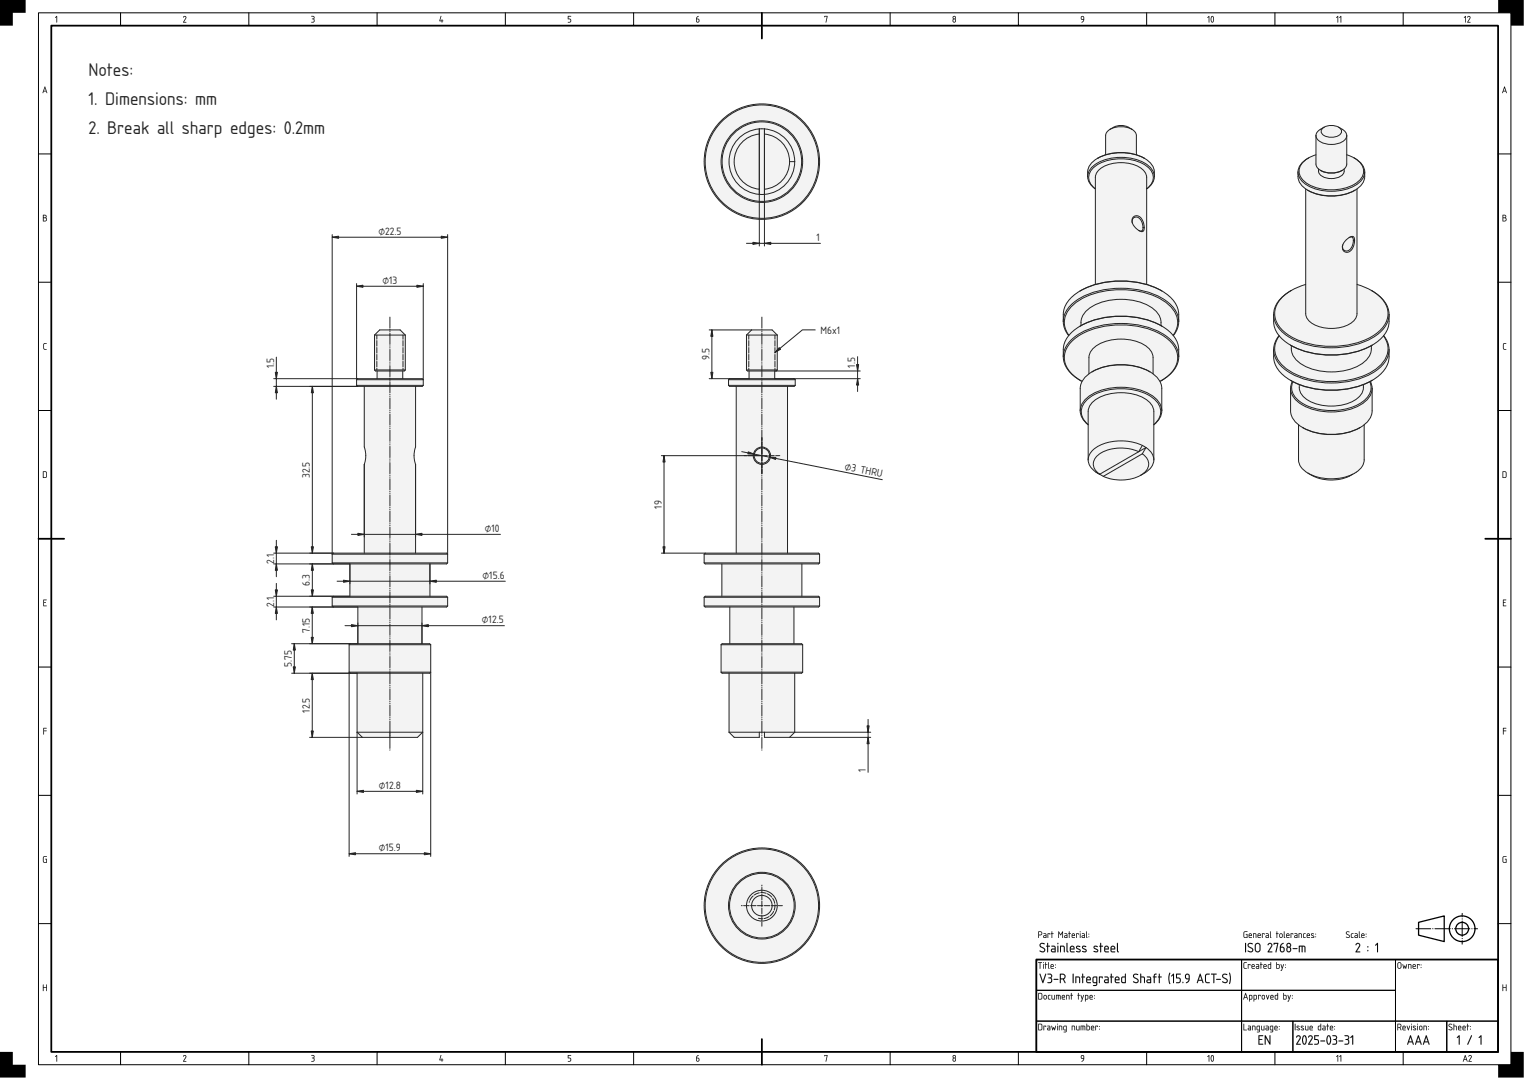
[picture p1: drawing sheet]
<svg xmlns="http://www.w3.org/2000/svg" width="594mm" height="420mm" viewBox="0 0 594 420" stroke-linecap="round" stroke-linejoin="round" font-family="sans-serif">
<defs><g id="words">
<g font-size="6.7" fill="#212529">
<text x="34.5" y="29.8">Notes:</text>
<text x="34.5" y="41">1. Dimensions: mm</text>
<text x="34.5" y="52.2">2. Break all sharp edges: 0.2mm</text>
</g>
<g font-size="3.9" fill="#212529">
<text x="147.5" y="91.5">⌀22.5</text>
<text x="318.2" y="93.9">1</text>
<text x="149.1" y="110.6">⌀13</text>
<text x="319.9" y="130">M6x1</text>
<text x="106.8" y="143.5" transform="rotate(-90 106.8 143.5)">1.5</text>
<text x="276.6" y="140.4" transform="rotate(-90 276.6 140.4)">9.5</text>
<text x="333.4" y="143.4" transform="rotate(-90 333.4 143.4)">1.5</text>
<text x="329.1" y="183" transform="rotate(11 329.1 183)">⌀3 THRU</text>
<text x="120.8" y="186.3" transform="rotate(-90 120.8 186.3)">32.5</text>
<text x="257.9" y="198.2" transform="rotate(-90 257.9 198.2)">19</text>
<text x="189" y="207.3">⌀10</text>
<text x="106.8" y="219.7" transform="rotate(-90 106.8 219.7)">2.1</text>
<text x="188.1" y="225.6">⌀15.6</text>
<text x="120.8" y="228.4" transform="rotate(-90 120.8 228.4)">6.3</text>
<text x="106.8" y="236.5" transform="rotate(-90 106.8 236.5)">2.1</text>
<text x="187.9" y="242.9">⌀12.5</text>
<text x="120.8" y="246.7" transform="rotate(-90 120.8 246.7)">7.15</text>
<text x="113.8" y="259.9" transform="rotate(-90 113.8 259.9)">5.75</text>
<text x="120.8" y="277.8" transform="rotate(-90 120.8 277.8)">12.5</text>
<text x="337.5" y="300.8" transform="rotate(-90 337.5 300.8)">1</text>
<text x="147.7" y="307.5">⌀12.8</text>
<text x="147.7" y="331.8">⌀15.9</text>
</g>
</g></defs>
<path d="M20 10h564v400h-564zM297 5v10M15 210h10M579 210h10M404 374h180v36h-180zM297 405v10" fill="none" stroke="#000" stroke-width=".7"/>
<g fill="none" stroke="#000" stroke-width=".39">
<path d="M15 5h574v410h-574zM47 5v5M97 5v5M147 5v5M197 5v5M247 5v5M347 5v5M397 5v5M447 5v5M497 5v5M547 5v5M15 60h5"/>
<path d="M584 60h5M15 110h5M584 110h5M15 160h5M584 160h5M297 208h.1M15 260h5M584 260h5M15 310h5M584 310h5M15 360h5M584 360h5"/>
<path d="M404 374h80v12h-80zM484 374h60v12h-60zM544 374h40v24h-40zM404 398h80v12h-80zM404 386h80v12h-80zM484 398h20v12h-20zM484 386h60v12h-60zM504 398h40v12h-40zM544 398h20v12h-20zM564 398h20v12h-20zM47 410v5M97 410v5"/>
<path d="M147 410v5M197 410v5M247 410v5M347 410v5M397 410v5M447 410v5M497 410v5M547 410v5"/>
</g>
<g fill="#000">
<path d="M0 0h10v5h-5v5h-5zM22 6.3l.3 .1-.2 2.4-.1-2.2-.5 .3zM71.5 6.5a.64 .64 0 0 1 .9-.2 .64 .64 0 0 1 .1 .9l-.8 1.4 .9 .2h-1.2l.9-1.7a.44 .44 0 0 0-.2-.6 .44 .44 0 0 0-.6 .4zM121.4 6.2h.2a.71 .71 0 0 1 .9 .2 .71 .71 0 0 1-.2 1 .78 .78 0 0 1 .2 1.1 .78 .78 0 0 1-1.1 .1 .66 .66 0 0 0 1-.5 .66 .66 0 0 0-.8-.7v-.1a.47 .47 0 0 0 .7-.2 .47 .47 0 0 0-.2-.6zM171.8 6.2l.2 .2-.5 1.6h.7l.1-.5 .1 .5 .4 .2-.4 .1-.1 .5-.1-.5-.9-.1zM221.4 6.3h1.2l-1 .2v.8a.8 .8 0 0 1 1 .5 .8 .8 0 0 1-.6 1l-.6-.1 .6-.1a.54 .54 0 0 0 .4-.6 .54 .54 0 0 0-.5-.5h-.5zM321.4 6.2l1.2 .1-.6 2.5 .3-2.3h-.7l-.2 .2zM584 0h10v10h-5v-5h-5zM17.1 133.9l1-.2-.9 .5-.1 1.5 .3 .3 .8 .3h-.9l-.4-.4zM586.1 133.9l1-.2-.9 .5-.1 1.5 .3 .3 .7 .3h-.8l-.4-.4zM16.9 233.7h1.3l-1.1 .3v.7l.8 .2-.8 .1v1l1.1 .3h-1.3zM585.9 233.7h1.2l-1 .3v.7l.8 .2-.8 .1v1l1 .3h-1.2z"/>
<path d="M16.9 283.7l1.3 .1-1 .1v.8l1 .2-1 .1-.2 1.3zM585.9 283.7l1.3 .1-1.1 .1v.8l1.1 .2-1.1 .1-.1 1.3zM16.9 333.9l1.4-.2-1.1 .3-.2 .4 .2 1.6h.8v-1l-.3-.1 .6-.1v1.4l-1 .1-.5-.3zM585.9 333.9l1.3-.2-1 .3-.2 .4 .2 1.6h.8v-1l-.4-.1 .6-.1v1.4l-.9 .1-.5-.3zM16.8 383.7l.2 1h1l.2-1v2.6l-.2-1.3h-1v1.2l-.2 .1zM585.7 383.7l.3 1h1l.2-1v2.6l-.2-1.3h-1v1.2l-.3 .1zM0 410h5v5h5v5h-10zM22 411.3h.3l-.2 2.5-.1-2.2-.5 .2zM71.5 411.4a.64 .64 0 0 1 .9-.1 .64 .64 0 0 1 .1 .9l-.8 1.3 .9 .3h-1.2l.9-1.7a.44 .44 0 0 0-.2-.7 .44 .44 0 0 0-.6 .4zM121.4 411.2h.2a.71 .71 0 0 1 .9 .2 .71 .71 0 0 1-.2 1 .78 .78 0 0 1 .2 1.1 .78 .78 0 0 1-1.1 .1 .66 .66 0 0 0 1-.5 .66 .66 0 0 0-.8-.8 .47 .47 0 0 0 .7-.2 .47 .47 0 0 0-.2-.6zM171.8 411.2l.2 .1-.5 1.7h.7l.1-.5 .1 .5 .4 .1-.4 .2-.1 .5-.1-.5-.9-.2zM221.4 411.2l1.2 .1-1 .2v.7a.8 .8 0 0 1 1 .6 .8 .8 0 0 1-.6 1l-.6-.1 .6-.2a.54 .54 0 0 0 .4-.5 .54 .54 0 0 0-.5-.5h-.5z"/>
<path d="M321.4 411.2l1.2 .1-.6 2.5 .3-2.3h-.7l-.2 .2zM589 410h5v10h-10v-5h5z"/>
<path d="M22 6.3l.3 .1-.2 2.4-.1-2.2-.5 .3zM22 6.3l-.5 .6 .5-.3 .1 2.2 .1-2.4z"/>
<path d="M71.5 6.4l.7-.2 .4 .4-.9 1.9h.8l.1 .3h-1.2l1-1.9-.4-.4-.6 .3zM71.6 6.3l-.2 .4h.2a.41 .41 0 0 1 .6-.2 .41 .41 0 0 1 .1 .6l-.9 1.7h1.2l-.9-.2 .8-1.4a.63 .63 0 0 0-.1-.8 .63 .63 0 0 0-.8-.1z"/>
<path d="M121.4 6.2l1.1 .2 .1 .4-.2 .6a.79 .79 0 0 1 .1 1.1 .79 .79 0 0 1-1.1 .1l.8-.2a.67 .67 0 0 0 .1-.7 .67 .67 0 0 0-.7-.3v-.1a.49 .49 0 0 0 .6-.1 .49 .49 0 0 0 .1-.6l-.9-.2zM121.4 6.3l.9 .3v.5l-.7 .3 .7 .2a.74 .74 0 0 1-.1 .9 .74 .74 0 0 1-.9 .2 .81 .81 0 0 0 1.2-.2 .81 .81 0 0 0-.2-1.1 .73 .73 0 0 0 .1-1 .73 .73 0 0 0-1-.1z"/>
<path d="M171.8 6.2l.2 .2-.5 1.6h.7l.1-.5 .1 .5 .4 .2-.4 .1-.1 .5-.1-.5-1-.1zM171.8 6.2l-.5 2 .9 .1 .1 .5 .1-.5 .4-.1-.4-.2v-.4l-.2 .4h-.7z"/>
<path d="M221.4 6.2l1.3 .1-1.1 .2v.8h.6l.4 .4-.1 .9-1.2 .1 .7-.2a.52 .52 0 0 0 .4-.5 .52 .52 0 0 0-.5-.5h-.5zM221.4 6.3v1.2l.9 .1 .1 .6-.2 .3-.8 .2 .6 .1a.79 .79 0 0 0 .6-1 .79 .79 0 0 0-1-.5v-.9l1-.1z"/>
<path d="M271.6 6.6l.7-.3-.7 1a.75 .75 0 0 1 1.1 .2 .75 .75 0 0 1-.3 1 .75 .75 0 0 1-1.1-.3zM271.6 7.5v.7a.4 .4 0 0 0 .4 .4 .4 .4 0 0 0 .4-.4l-.1-.6z"/>
<path d="M271.6 6.6l.8-.4-.8 1 .7 .1 .3 .4v.7l-.5 .4-.7-.4zM271.6 6.6l-.2 1.6a.74 .74 0 0 0 1 .3 .74 .74 0 0 0 .2-1 .74 .74 0 0 0-1-.2l.7-1zM271.6 7.5l.1 1 .6-.1v-.8zM271.6 7.5l.7 .1a.52 .52 0 0 1 .1 .7 .52 .52 0 0 1-.7 .2z"/>
<path d="M321.3 6.2l1.3 .1-.6 2.5 .3-2.3h-.7l-.2 .2zM321.4 6.3v.4l.1-.2h.9l-.4 2.3 .6-2.5z"/>
<path d="M371.5 8a.5 .5 0 0 0 1 0 .5 .5 0 0 0-1 0zM371.6 6.9a.4 .4 0 0 0 .8 0 .4 .4 0 0 0-.8 0zM371.6 6.4a.65 .65 0 0 1 .9 .1 .65 .65 0 0 1-.1 .9 .76 .76 0 0 1 .2 1.1 .76 .76 0 0 1-1.2 0 .76 .76 0 0 1 .2-1.1l-.3-.6z"/>
<path d="M371.6 8a.48 .48 0 0 0 .9 0 .48 .48 0 0 0-.9 0zM371.4 8a.51 .51 0 0 1 1 0 .51 .51 0 0 1-1 0zM371.6 6.9a.4 .4 0 0 0 .8 0 .4 .4 0 0 0-.8 0zM371.6 6.9a.41 .41 0 0 1 .8 0 .41 .41 0 0 1-.8 0zM371.6 6.3a.66 .66 0 0 1 .9 .1 .66 .66 0 0 1-.1 1 .77 .77 0 0 1 .2 1.1 .77 .77 0 0 1-1.2 0 .77 .77 0 0 1 .2-1.1l-.3-.6zM371.6 6.4l-.2 1.9 .7 .5 .5-.5-.3-.9 .3-.8-.4-.4z"/>
<path d="M421.4 6.5l.2-.2a.87 .87 0 0 1 1 .3 .87 .87 0 0 1 0 1l-.3 .9-.7 .3 .7-1a.82 .82 0 0 1-.9-.3 .82 .82 0 0 1 0-1zM421.5 6.5l-.1 1 1 .2-.7 1.1 .8-.7 .1-1.2-.5-.6zM421.7 6.6a.59 .59 0 0 0 0 .7 .59 .59 0 0 0 .7 .2l-.1-.9zM421.4 7a.5 .5 0 0 1 1 0 .5 .5 0 0 1-1 0z"/>
<path d="M421.5 6.5a.83 .83 0 0 1 1.1 0 .83 .83 0 0 1 0 1.1l-.3 .8-.7 .4 .7-1a.82 .82 0 0 1-.9-.3 .82 .82 0 0 1 .1-1zM421.7 6.6a.55 .55 0 0 0-.1 .7 .55 .55 0 0 0 .8 .1l-.1-.8z"/>
<path d="M471.2 6.3l.2 .1-.1 2.4-.1-2.2-.6 .3zM471.2 6.3l-.5 .6 .5-.3 .1 2.2 .1-2.4zM472.5 6.5l-.3 1.1 .4 .9 .4-1.3zM472.5 6.5a1.25 1.25 0 0 1-.1 2l-.2-1zM472.3 6.3l.7 .1 .2 1.3a.71 .71 0 0 1-.1 .9 .71 .71 0 0 1-.9 0l-.3-1.1zM472.3 6.3l-.3 1.2a.77 .77 0 0 0 0 .9 .77 .77 0 0 0 1 .2l.1-1.7-.3-.6z"/>
<path d="M471.2 6.3l.2 .1-.1 2.4-.1-2.2-.5 .3zM472.5 6.5l-.3 1 .3 1a1.26 1.26 0 0 0 0-2zM472.3 6.3a1 1 0 0 1 .9 1.5 .64 .64 0 0 1-.2 .8 .64 .64 0 0 1-.8 0l-.3-1.1z"/>
<path d="M521.4 6.3l.3 .1-.2 2.4-.1-2.2-.5 .3zM521.4 6.3l-.5 .6 .5-.3 .1 2.2 .1-2.4zM522.6 6.3l.3 .1-.2 2.4-.1-2.2-.6 .3zM522.6 6.3l-.5 .6 .5-.3 .1 2.2 .1-2.4z"/>
<path d="M521.4 6.3l.2 .1-.1 2.4-.1-2.2-.5 .3zM522.6 6.3l.2 .1-.1 2.4-.1-2.2-.5 .3z"/>
<path d="M571.2 6.3l.2 .1-.1 2.4-.1-2.2-.6 .3zM571.2 6.3l-.5 .6 .5-.3 .1 2.2 .1-2.4zM572.1 6.4l.7-.2 .4 .4-.9 1.9h.8l.1 .3h-1.2l1-1.9-.4-.4-.6 .3zM572.2 6.3l-.2 .4h.2a.41 .41 0 0 1 .6-.2 .41 .41 0 0 1 .1 .6l-.9 1.7h1.2l-1-.2 .9-1.4a.63 .63 0 0 0-.1-.8 .63 .63 0 0 0-.8-.1z"/>
<path d="M571.2 6.3l.2 .1-.1 2.4-.1-2.2-.5 .3zM572.1 6.5a.64 .64 0 0 1 .9-.2 .64 .64 0 0 1 .1 .9l-.8 1.4 .9 .2h-1.2l.9-1.7a.44 .44 0 0 0-.3-.6 .44 .44 0 0 0-.5 .4z"/>
<path d="M17.4 33.7l.9 2.6-.3-.7h-1l-.2 .7-.2-.1zM17.4 33.8l-.8 2.4h.2l.2-.6h1l.3 .7zM17.5 34.2l-.4 1.2h.8zM17.5 34.2l.4 1.2h-.8z"/>
<path d="M17.4 33.7l.9 2.6-.3-.7h-1l-.2 .7-.2-.1zM17.5 34.2l-.4 1.2h.8z"/>
<path d="M586.4 33.7l.9 2.6-.3-.7h-1l-.2 .7-.2-.1zM586.4 33.8l-.8 2.4h.2l.2-.6h1l.3 .7zM586.5 34.2l-.4 1.2h.8zM586.5 34.2l.4 1.2h-.8z"/>
<path d="M586.4 33.7l.9 2.6-.3-.7h-1l-.2 .7-.2-.1zM586.5 34.2l-.4 1.2h.8z"/>
<path d="M16.8 83.8l.6-.1a.8 .8 0 0 1 .7 1.3 .77 .77 0 0 1 .2 .8 .77 .77 0 0 1-.7 .5h-.8zM17 85v1.1h.5a.52 .52 0 0 0 .5-.6 .52 .52 0 0 0-.5-.5zM17 84v.8h.5a.39 .39 0 0 0 .4-.4 .39 .39 0 0 0-.4-.4z"/>
<path d="M16.8 83.7l1.1 .1 .3 .6-.3 .5a.78 .78 0 0 1 .4 .8 .78 .78 0 0 1-.7 .6h-.8zM16.8 83.8v2.4l.8 .1a.76 .76 0 0 0 .7-.6 .76 .76 0 0 0-.4-.8 .63 .63 0 0 0 .2-.8 .63 .63 0 0 0-.7-.4zM17 85v1.1l.9-.2v-.7zM17 85h.5a.54 .54 0 0 1 .6 .5 .54 .54 0 0 1-.6 .6h-.5zM17 84v.8l.5-.1a.37 .37 0 0 0 .4-.3 .37 .37 0 0 0-.4-.4zM17 84h.5a.41 .41 0 0 1 .4 .4 .41 .41 0 0 1-.4 .4h-.5z"/>
<path d="M585.8 83.8l.6-.1a.8 .8 0 0 1 .6 1.3 .77 .77 0 0 1 .2 .8 .77 .77 0 0 1-.6 .5h-.9zM586 85v1.1h.5a.52 .52 0 0 0 .5-.6 .52 .52 0 0 0-.5-.5zM586 84v.8h.5a.39 .39 0 0 0 .4-.4 .39 .39 0 0 0-.4-.4z"/>
<path d="M585.7 83.7l1.2 .1 .3 .6-.3 .5a.78 .78 0 0 1 .4 .8 .78 .78 0 0 1-.7 .6h-.9zM585.8 83.8v2.4l.8 .1a.76 .76 0 0 0 .6-.6 .76 .76 0 0 0-.3-.8 .63 .63 0 0 0 .2-.8 .63 .63 0 0 0-.7-.4zM586 85v1.1l.9-.2v-.7zM586 85h.5a.54 .54 0 0 1 .5 .5 .54 .54 0 0 1-.5 .6h-.5zM586 84v.8l.5-.1a.37 .37 0 0 0 .4-.3 .37 .37 0 0 0-.4-.4zM586 84h.5a.41 .41 0 0 1 .4 .4 .41 .41 0 0 1-.4 .4h-.5z"/>
<path d="M17.1 133.9l1.1-.2-1 .5v1.5l1 .6h-.9l-.4-.3zM17.1 133.9l-.2 2 .4 .3h.8l-.7-.2-.3-.3 .1-1.5 .9-.5z"/>
<path d="M586.1 133.9l1-.2-.9 .5-.1 1.5 1 .6h-.8l-.4-.3zM586.1 133.9l-.2 2 .4 .3h.8l-.8-.2-.2-.3v-1.5l1-.5z"/>
<path d="M17 184v2h.8l.2-.4v-1.4zM16.8 183.7h1l.5 .5v1.6l-.5 .5h-1z"/>
<path d="M17 184v2h.8l.2-.4v-1.4zM17 183.9l1 .3v1.4l-.2 .4-.8 .1zM16.8 183.7h1l.5 .5v1.6l-.5 .5h-1.1zM16.8 183.8v2.4h1.1l.4-.5-.1-1.7-.4-.3z"/>
<path d="M586 184v2h.8l.2-.4v-1.4zM585.7 183.7h1.1l.4 .5v1.6l-.4 .5h-1.1z"/>
<path d="M586 184v2h.7l.3-.4v-1.4zM585.9 183.9l1.1 .3v1.4l-.2 .4-.9 .1zM585.7 183.7h1.1l.4 .5v1.6l-.4 .5h-1.1zM585.8 183.8l-.1 2.4h1.2l.3-.5v-1.7l-.4-.3z"/>
<path d="M16.9 233.7h1.3l-.2 .3h-.9v.7l.8 .2-.8 .1v1h1l.1 .3h-1.3zM16.9 233.7v2.5h1.2l-1-.1v-1.1l.8-.1-.8-.1v-.9l1-.2z"/>
<path d="M585.9 233.7h1.2l-.1 .3h-.9v.7l.8 .2-.8 .1v1h.9l.1 .3h-1.2zM585.9 233.7v2.5h1.2l-1-.1v-1.1l.8-.1-.8-.1v-.9l1-.2z"/>
<path d="M16.9 283.7l1.3 .1-1 .1v.8l1 .2-1 .1-.2 1.3zM16.9 283.7l.1 2.6 .1-1.3 1.1-.1-1.1-.1v-.9l1.1-.1z"/>
<path d="M585.9 283.7l1.3 .1-1.1 .1v.8l1.1 .2-1.1 .1-.1 1.3zM585.9 283.7l.1 2.6 .1-1.3 1-.1-1-.1v-.9l1-.1z"/>
<path d="M16.9 333.9l1.4-.2-.2 .3h-.9l-.2 .4 .2 1.6h.8v-1l-.4-.1 .7-.1v1.5h-1.1l-.4-.3zM16.9 333.9l-.1 2.1 .5 .3 .9-.1v-1.4l-.5 .1 .4 .1v1.1l-.9-.1-.2-1.6 .2-.4 1-.3z"/>
<path d="M585.9 333.9l1.3-.2-.1 .3h-.9l-.2 .4 .2 1.6h.8v-1l-.4-.1 .7-.1-.1 1.5h-1l-.4-.3zM585.9 333.9l-.1 2.1 .5 .3 .9-.1v-1.4l-.6 .1 .4 .1v1.1l-.8-.1-.3-1.6 .3-.4 1-.3z"/>
<path d="M404.7 375l1.5 .1-.6 .1-.2 2.4-.1-2.4h-.6zM404.7 375l.6 .2 .1 2.4 .1-2.4 .7-.1zM406.6 375.8l.3 .1-.1 1.7zM406.7 375.8l.1 1.8zM406.6 375.2a.2 .2 0 0 1 .4 0 .2 .2 0 0 1-.4 0zM406.7 375l.1 .3zM407.5 375l.3 .1-.1 .7 .6 .1-.6 .1-.1 1.6-.1-1.6-.3-.1 .3-.1zM407.5 375v.8l-.2 .1 .2 .1 .1 1.6 .1-1.6 .5-.1-.5-.1zM408.6 375l.3 .1 .1 2.5a1.29 1.29 0 0 1-.4-1.7zM408.6 375v2.2l.4 .4zM409.8 376.2v.4h.7l-.2-.5zM409.8 376.2a.42 .42 0 0 1 .6-.1 .42 .42 0 0 1 .1 .5h-.8zM409.7 375.9a.66 .66 0 0 1 .9 0 .66 .66 0 0 1 .1 .9h-.9l.1 .5 .9 .2-.8 .1a1.08 1.08 0 0 1-.3-1.7zM409.7 375.9v1.5l1 .1-.8-.2-.2-.3v-.2h1l-.1-.8zM411.3 377l.2 .3zM411.3 377l.2 .2zM411.3 375.9l.2 .3zM411.3 376l.2 .2z"/>
<path d="M404.7 375l1.5 .1-.6 .1-.2 2.4-.1-2.4zM406.7 375.8l.2 .1-.1 1.7zM406.6 375.2a.17 .17 0 0 1 .3 0 .17 .17 0 0 1-.3 0zM407.5 375l.2 .8 .6 .1-.6 .1-.1 1.6-.1-1.6-.3-.1 .3-.1zM408.6 375l.3 .1 .1 2.5a1.28 1.28 0 0 1-.4-1.7zM409.8 376.2v.4h.7l-.2-.5zM409.7 375.9a.64 .64 0 0 1 .9 0 .64 .64 0 0 1 .1 .9h-.9l.1 .5 .9 .2-.8 .1a1.06 1.06 0 0 1-.3-1.7zM411.3 377l.2 .3zM411.3 375.9l.2 .3z"/>
<path d="M405 363.3v1h.6a.52 .52 0 0 0 .4-.6 .52 .52 0 0 0-.5-.4zM404.8 363h.7a.77 .77 0 0 1 .8 .8 .77 .77 0 0 1-.7 .7h-.6l-.2 1zM406.9 364.9l.1 .4h.7v-.5zM406.8 363.8h.8l.3 .5v1.2l-.8 .1a.52 .52 0 0 1-.5-.5 .52 .52 0 0 1 .5-.5h.6l-.1-.4zM408.4 363.8l1 .1-.1 .4-.7-.3-.1 1.6zM410 363l.2 .8 .5 .1-.5 .1-.2 1.6-.1-1.6-.2-.1 .2-.1zM412.6 363l.9 1.2 .8-1.2v2.5l-.2-.1v-1.8l-.6 1-.7-1v1.8l-.2 .1zM415.1 364.9l.1 .4h.6v-.5zM415 363.8h.8l.3 .5v1.2l-.8 .1a.52 .52 0 0 1-.5-.5 .52 .52 0 0 1 .5-.5h.5v-.4zM416.7 363l.2 .8 .5 .1-.5 .1-.1 1.6-.1-1.6-.3-.1 .3-.1zM418.1 364.2l-.1 .4h.8l-.2-.5zM418 363.9a.64 .64 0 0 1 .8 0 .64 .64 0 0 1 .1 .9h-.9l.1 .5 .9 .2-.7 .1a1.06 1.06 0 0 1-.3-1.7zM419.5 363.8l1 .1-.1 .4-.7-.3-.1 1.6zM421 363.8l.2 .1-.1 1.7zM420.9 363.2a.2 .2 0 0 1 .4 0 .2 .2 0 0 1-.4 0zM421.9 364.9l.1 .4h.7v-.5zM421.8 363.8h.8l.3 .5v1.2l-.8 .1a.52 .52 0 0 1-.5-.5 .52 .52 0 0 1 .5-.5h.6l-.1-.4zM423.4 363l.2 .1 .2 2.5a1.28 1.28 0 0 1-.4-1.7zM424.4 365l.2 .3zM424.4 363.9l.2 .3z"/>
<path d="M405 363.3v1h.6a.51 .51 0 0 0 .4-.6 .51 .51 0 0 0-.5-.4zM405 363.2h.5a.54 .54 0 0 1 .6 .5 .54 .54 0 0 1-.5 .6h-.6zM404.8 363l1.3 .3a.8 .8 0 0 1 .1 .8 .8 .8 0 0 1-.6 .5l-.6-.1v.9l-.2 .2zM404.8 363.1v2.4l.2-1 1.1-.3a.75 .75 0 0 0-.6-1.2zM407 364.9l.1 .4h.6v-.5zM406.9 364.9l.8-.1v.5h-.8zM406.8 363.8h.8l.3 .5v1.3h-.8a.54 .54 0 0 1-.5-.5 .54 .54 0 0 1 .5-.6l.6 .1-.1-.4zM406.8 363.8l.9 .4v.4h-.6a.5 .5 0 0 0-.5 .5 .5 .5 0 0 0 .5 .5l.8-.1v-1.2l-.3-.5zM408.4 363.8l1 .1-.1 .4-.2-.3h-.5l-.1 1.6zM408.4 363.8l.1 1.8 .1-1.6h.6l.1 .3 .1-.4zM409.9 363l.3 .1v.7l.5 .1-.5 .1-.2 1.6-.1-1.6-.3-.1 .3-.1zM410 363l-.1 .8-.2 .1 .2 .1 .1 1.6 .2-1.6 .5-.1-.5-.1zM412.6 363l.9 1.2 .9-1.2v2.6l-.3-.2v-1.8l-.6 1-.7-1v1.8l-.2 .2zM412.6 363.1v2.4l.2-2 .7 1 .6-1 .2 2v-2.4l-.8 1.1zM415.1 364.9l.1 .4h.6v-.5zM415.1 364.9l.8-.1v.5h-.8zM415 363.8h.8l.3 .5v1.3h-.8a.54 .54 0 0 1-.5-.5 .54 .54 0 0 1 .5-.6l.5 .1v-.4zM415 363.8l.8 .4 .1 .4h-.6a.5 .5 0 0 0-.5 .5 .5 .5 0 0 0 .5 .5l.7-.1 .1-1.2-.3-.5zM416.7 363l.2 .1v.7l.6 .1-.6 .1-.1 1.6-.1-1.6-.3-.1 .3-.1zM416.7 363v.8l-.3 .1 .3 .1 .1 1.6 .1-1.6 .5-.1-.5-.1zM418.1 364.2l-.1 .4h.8l-.2-.5zM418.1 364.2a.42 .42 0 0 1 .5-.1 .42 .42 0 0 1 .2 .5h-.8zM418 363.9a.66 .66 0 0 1 .9 0 .66 .66 0 0 1 0 .9h-.9l.1 .5 1 .2-.8 .1a1.08 1.08 0 0 1-.3-1.7zM418 363.9l-.1 1.5 1.1 .1-.9-.2-.1-.3v-.2h1l-.1-.8zM419.5 363.8l1 .1-.1 .4-.1-.3h-.6l-.1 1.6zM419.5 363.8l.1 1.8 .1-1.6h.6l.1 .3 .1-.4zM421 363.8l.2 .1-.1 1.7zM421 363.8l.1 1.8zM420.9 363.2a.2 .2 0 0 1 .4 0 .2 .2 0 0 1-.4 0zM421 363l.2 .3zM422 364.9v.4h.7v-.5zM421.9 364.9l.8-.1v.5h-.8zM421.8 363.8h.8l.3 .5v1.3h-.8a.54 .54 0 0 1-.5-.5 .54 .54 0 0 1 .5-.6l.6 .1-.1-.4zM421.8 363.8l.9 .4v.4h-.6a.5 .5 0 0 0-.5 .5 .5 .5 0 0 0 .5 .5l.8-.1v-1.2l-.3-.5zM423.4 363l.3 .1 .1 2.5a1.29 1.29 0 0 1-.4-1.7zM423.4 363v2.2l.4 .4zM424.3 365l.3 .3zM424.4 365l.1 .2zM424.3 363.9l.3 .3zM424.4 364l.1 .2z"/>
<path d="M405.5 367.8a1.17 1.17 0 0 1 1.7 .2h-.4a.66 .66 0 0 0-1-.1 .66 .66 0 0 0 .2 1l.9 .5a.93 .93 0 0 1 .2 1.6h.1a1.25 1.25 0 0 1-1.9-.5l1.4 .3 .4-.5-1.8-1.4zM405.5 367.8a.91 .91 0 0 0 .2 1.4l1 .5a.64 .64 0 0 1 .3 1 .64 .64 0 0 1-1 .1l-.6-.3v.3a1.05 1.05 0 0 0 1.6 .2 1.05 1.05 0 0 0-.1-1.6l-1.2-.6-.1-.6 .4-.3 1.1 .1 .1-.2-1.1-.3zM408.2 367.5l.4 .2-.1 .9 .8 .2-.8 .2-.1 2.2-.2-2.2-.4-.2 .4-.2zM408.3 367.6l-.1 1-.3 .2 .3 .1 .2 2.3 .1-2.3 .8-.1-.8-.2v-.9zM410.1 370.2l.2 .6h.8v-.7zM410.1 370.2l1.1-.2v.8l-1.1-.1zM409.9 368.6h1.1l.5 .5v2l-1.1 .1a.77 .77 0 0 1-.8-.8 .77 .77 0 0 1 .8-.7h.7v-.5l-1.2-.3zM409.9 368.7v.2l1.2 .3 .1 .5h-.8a.72 .72 0 0 0-.7 .7 .72 .72 0 0 0 .7 .8l1.1-.2v-1.8l-.5-.6zM412.2 368.6l.4 .2-.2 2.4zM412.3 368.7l.1 2.4 .1-2.3zM412.2 367.8a.26 .26 0 0 1 .5 0 .26 .26 0 0 1-.5 0zM412.3 367.5v.5h.2v-.4zM413.3 368.6h1.2l.5 .3v2.2l-.3-.2-.1-1.8-1-.1v2l-.3 .1zM413.3 368.7v2.4l.3-.1v-2.1l1 .1 .2 2.1 .2-.2a2.25 2.25 0 0 0-.3-2.2zM415.8 367.5l.3 .2v2.9l.3 .3a.47 .47 0 0 1-.7 .1 .47 .47 0 0 1 0-.7zM415.8 367.6v3l.5 .6-.2-3.5zM417.5 369.2l-.1 .5h1.1l-.2-.6zM417.5 369.2a.59 .59 0 0 1 .8-.2 .59 .59 0 0 1 .2 .7h-1.1zM417.3 368.8h.1a.92 .92 0 0 1 1.2 0 .92 .92 0 0 1 .1 1.3h-1.3l.2 .7 1.3 .2-1.1 .2a1.49 1.49 0 0 1-.5-2.4zM417.4 368.8l-.3 .7 .2 1.5 1.5 .1v-.2l-1.2-.1-.2-.4v-.4h1.4l-.2-1.1-.6-.3zM419.6 368.8l.1-.1a.87 .87 0 0 1 1.4 .4h-.2a.55 .55 0 0 0-.6-.2 .55 .55 0 0 0-.4 .5l1 .5a.68 .68 0 0 1 .4 .9 .68 .68 0 0 1-.9 .4l-1-.4 .2-.2 1.2 .2 .1-.3-1.3-.8zM419.6 368.8v.9l1.3 .8a.86 .86 0 0 1-1.3 .2v.3h1.4a.61 .61 0 0 0 .3-.5 .61 .61 0 0 0-.4-.5l-1.1-.6a.53 .53 0 0 1 .4-.5 .53 .53 0 0 1 .6 .2h.2v-.3zM421.9 368.8l.2-.1a.87 .87 0 0 1 1.3 .4h-.2a.55 .55 0 0 0-.6-.2 .55 .55 0 0 0-.4 .5l1 .5a.68 .68 0 0 1 .4 .9 .68 .68 0 0 1-.9 .4l-1-.4 .2-.2 1.2 .2 .1-.3-1.3-.8zM421.9 368.8l.1 .9 1.3 .8a.86 .86 0 0 1-1.4 .2v.3l1.1 .2 .6-.5-.2-.6-1.2-.7a.53 .53 0 0 1 .3-.5 .53 .53 0 0 1 .6 .2h.3l-.1-.3zM426.4 368.8l.2-.1a.87 .87 0 0 1 1.3 .4h-.2a.55 .55 0 0 0-.6-.2 .55 .55 0 0 0-.4 .5l1 .5a.68 .68 0 0 1 .4 .9 .68 .68 0 0 1-.9 .4l-1-.4 .2-.2 1.2 .2 .1-.3-1.3-.8zM426.4 368.8l.1 .9 1.3 .8a.86 .86 0 0 1-1.4 .2v.3h1.4a.61 .61 0 0 0 .3-.5 .61 .61 0 0 0-.4-.5l-1-.6a.53 .53 0 0 1 .3-.5 .53 .53 0 0 1 .6 .2h.3l-.1-.3zM428.9 367.5l.3 .2v.9l.8 .2-.8 .2-.2 2.2-.1-2.2-.4-.2 .4-.2zM428.9 367.6v1l-.4 .2 .4 .1 .1 2.3 .2-2.3 .7-.1-.7-.2v-.9zM430.9 369.2l-.1 .5h1.1l-.3-.6zM430.9 369.2a.59 .59 0 0 1 .7-.2 .59 .59 0 0 1 .3 .7h-1.1zM430.7 368.8a.94 .94 0 0 1 1.3 0 .94 .94 0 0 1 .1 1.3h-1.3l.2 .7 1.3 .2-1.2 .2a1.49 1.49 0 0 1-.4-2.4zM430.7 368.8l-.3 .7 .2 1.5 1.6 .1v-.2l-1.3-.1-.2-.4v-.4h1.5l-.2-1.1-.7-.3zM433.4 369.2l-.1 .5h1.1l-.3-.6zM433.4 369.2a.59 .59 0 0 1 .7-.2 .59 .59 0 0 1 .3 .7h-1.2zM433.2 368.8a.92 .92 0 0 1 1.3 0 .92 .92 0 0 1 .1 1.3h-1.4l.2 .7 1.4 .2-1.2 .2a1.49 1.49 0 0 1-.4-2.4zM433.2 368.8l-.3 .7 .2 1.5 1.6 .1v-.2l-1.3-.1-.2-.4v-.4h1.5l-.2-1.1-.7-.3zM435.4 367.5l.4 .2v2.9l.3 .3a.47 .47 0 0 1-.7 .1 .47 .47 0 0 1 0-.7zM435.5 367.6l-.1 3 .6 .6-.3-3.5z"/>
<path d="M405.5 367.8a1.18 1.18 0 0 1 1.7 .2h-.2a.7 .7 0 0 0-1.1-.1 .7 .7 0 0 0 .1 1l.9 .5a1.02 1.02 0 0 1 .3 1.5 1.02 1.02 0 0 1-1.6 .1l-.4-.4 .3-.1a.78 .78 0 0 0 1 .4 .78 .78 0 0 0 .4-1l-1.5-1zM408.2 367.5l.3 .2v.9l.8 .2-.8 .2-.1 2.2-.2-2.2-.4-.2 .4-.2zM410.1 370.2l.2 .6h.8v-.7zM409.9 368.6h1.1l.5 .6v1.9l-1.1 .1a.74 .74 0 0 1-.7-.8 .74 .74 0 0 1 .7-.7h.7v-.5l-1.2-.3zM412.2 368.6l.4 .2-.2 2.4zM412.2 367.8a.25 .25 0 0 1 .5 0 .25 .25 0 0 1-.5 0zM413.3 368.6h.1a1.16 1.16 0 0 1 1.7 .7l-.2 1.9-.2-2-1.1-.2-.2 2.2zM415.8 367.5l.3 .2v2.9l.3 .3a.46 .46 0 0 1-.7 .1 .46 .46 0 0 1 .1-.7zM417.5 369.2l-.1 .5h1.1a.58 .58 0 0 0-.2-.7 .58 .58 0 0 0-.8 .2zM417.4 368.8a.92 .92 0 0 1 1.2 0 .92 .92 0 0 1 .1 1.3h-1.3l.2 .7 1.3 .2-1.1 .2a1.46 1.46 0 0 1-.4-2.4zM419.6 368.8l.2-.1a.87 .87 0 0 1 1.3 .4h-.2a.56 .56 0 0 0-.6-.2 .56 .56 0 0 0-.5 .5l1.1 .5a.77 .77 0 0 1 .1 1.2 .77 .77 0 0 1-1.1 0l-.4-.2 .2-.3a.65 .65 0 0 0 .7 .3 .65 .65 0 0 0 .5-.5l-1.3-.7zM421.9 368.8l.2-.1a.87 .87 0 0 1 1.3 .4h-.2a.56 .56 0 0 0-.6-.2 .56 .56 0 0 0-.4 .5l1 .5a.77 .77 0 0 1 .2 1.2 .77 .77 0 0 1-1.2 0l-.4-.2 .2-.3a.65 .65 0 0 0 .7 .3 .65 .65 0 0 0 .5-.5l-1.3-.7zM426.4 368.8l.2-.1a.87 .87 0 0 1 1.3 .4h-.2a.56 .56 0 0 0-.6-.2 .56 .56 0 0 0-.4 .5l1 .5a.77 .77 0 0 1 .2 1.2 .77 .77 0 0 1-1.2 0l-.4-.2 .2-.3a.65 .65 0 0 0 .7 .3 .65 .65 0 0 0 .5-.5l-1.3-.7zM428.9 367.5l.3 .2v.9l.8 .2-.8 .2-.2 2.2-.1-2.2-.4-.2 .4-.2zM430.9 369.2l-.1 .5h1.1a.58 .58 0 0 0-.3-.7 .58 .58 0 0 0-.7 .2zM430.7 368.8a.92 .92 0 0 1 1.3 0 .92 .92 0 0 1 .1 1.3h-1.3l.1 .7 1.4 .2-1.2 .2a1.46 1.46 0 0 1-.4-2.4zM433.4 369.2l-.1 .5h1.1a.58 .58 0 0 0-.3-.7 .58 .58 0 0 0-.7 .2zM433.2 368.8a.92 .92 0 0 1 1.2 0 .92 .92 0 0 1 .2 1.3h-1.4l.2 .7 1.3 .2-1.1 .2a1.46 1.46 0 0 1-.4-2.4zM435.5 367.5l.3 .2v2.9l.3 .3a.46 .46 0 0 1-.7 .1 .46 .46 0 0 1 0-.7z"/>
<path d="M484.9 375.2l1.1-.2-1 .5v1.4l.2 .4 .8 .3h-.8l-.4-.4zM486.5 375.8l1 .1-.2 .4-.6-.3-.2 1.6zM488.2 376.2l-.1 .4h.8l-.2-.5zM488.1 375.9a.64 .64 0 0 1 .8 0 .64 .64 0 0 1 .1 .9h-.9l.1 .5 .9 .2-.7 .1a1.06 1.06 0 0 1-.3-1.7zM489.9 376.9v.4h.7v-.5zM489.7 375.8h.8l.3 .5v1.2l-.8 .1a.52 .52 0 0 1-.5-.5 .52 .52 0 0 1 .5-.5h.6l-.1-.4zM491.4 375l.2 .8 .6 .1-.6 .1-.1 1.6-.1-1.6-.3-.1 .3-.1zM492.8 376.2l-.1 .4h.8l-.2-.5zM492.7 375.9a.64 .64 0 0 1 .9 0 .64 .64 0 0 1 0 .9h-.9l.2 .5 .9 .2-.8 .1a1.06 1.06 0 0 1-.3-1.7zM494.6 376.1l-.1 .1a.71 .71 0 0 0 .5 1.1h.2v-1.3zM494.3 376l.9-.2 .3-.8v2.5l-1 .1-.2-.3zM497.8 376v1.3h.6l.1-1.1zM497.6 375l.2 .8 1 .3v1l-.3 .4h-1zM499.2 375.8l.6 1.3 .4-1.2h.3l-.9 2.5-.4-.2 .5-.7zM500.9 377l.2 .3zM500.9 375.9l.2 .3z"/>
<path d="M484.9 375.2l1.1-.2-1 .5v1.4l1 .7h-.8l-.4-.4zM485 375.2l-.2 2 .4 .3h.8l-.8-.2-.2-.4v-1.4l1-.5zM486.4 375.8l1.1 .1-.2 .4-.1-.3h-.5l-.2 1.6zM486.5 375.8v1.8l.2-1.6h.5l.1 .3 .1-.4zM488.2 376.2l-.1 .4h.8l-.2-.5zM488.2 376.2a.42 .42 0 0 1 .5-.1 .42 .42 0 0 1 .2 .5h-.8zM488.1 375.9a.66 .66 0 0 1 .8 0 .66 .66 0 0 1 .1 .9h-.9l.1 .5 1 .2-.8 .1a1.08 1.08 0 0 1-.3-1.7zM488.1 375.9l-.1 1.5 1.1 .1-.9-.2-.1-.3v-.2h1l-.1-.8zM489.9 376.9l.1 .4h.6v-.5zM489.8 376.9l.8-.1v.5h-.7zM489.7 375.8h.8l.3 .5v1.3h-.8a.54 .54 0 0 1-.5-.5 .54 .54 0 0 1 .5-.6l.6 .1-.1-.4zM489.7 375.8l.9 .4v.4h-.6a.5 .5 0 0 0-.5 .5 .5 .5 0 0 0 .5 .5l.8-.1v-1.2l-.3-.5zM491.4 375l.3 .1-.1 .7 .6 .1-.6 .1-.1 1.6-.1-1.6-.3-.1 .3-.1zM491.4 375v.8l-.2 .1 .2 .1 .1 1.6 .1-1.6 .6-.1-.6-.1zM492.8 376.2l-.1 .4h.8l-.2-.5zM492.8 376.2a.42 .42 0 0 1 .5-.1 .42 .42 0 0 1 .2 .5h-.8zM492.7 375.9a.66 .66 0 0 1 .9 0 .66 .66 0 0 1 0 .9h-.9l.2 .5 .9 .2-.8 .1a1.08 1.08 0 0 1-.3-1.7zM492.7 375.9l-.1 1.5 1.1 .1-.9-.2-.1-.3v-.2h1l-.1-.8zM494.6 376.1l-.1 1.1 .7 .1v-1.3zM494.6 376h.7v1.3h-.5a.78 .78 0 0 1-.2-1.3zM494.3 375.9l.9-.1v-.7l.3-.1v2.6h-1l-.3-.3zM494.3 376v1.3l.2 .2h.9l.1-2.5-.2 .8zM497.8 376v1.3h.6l.1-1.1zM497.8 376l.8 .2-.2 1.1-.6 .1zM497.5 375l.3 .1v.7h.7l.3 .3v1.2l-.3 .3-1-.1zM497.6 375l-.1 2.5h1l.3-.4v-1l-1-.3zM499.2 375.8l.6 1.3 .4-1.2h.3l-.9 2.5-.4-.2 .5-.7zM499.2 375.8l.5 1.7-.5 .7 .4 .1 .9-2.4h-.3l-.4 1.2zM500.9 377l.3 .3zM501 377l.1 .2zM500.9 375.9l.3 .3zM501 376l.1 .2z"/>
<path d="M485.4 367.6l.3 .1-.2 3.5zM486.6 367.8a1.18 1.18 0 0 1 1.7 .2h-.2a.7 .7 0 0 0-1.1-.1 .7 .7 0 0 0 .1 1l.9 .5a1.02 1.02 0 0 1 .3 1.5 1.02 1.02 0 0 1-1.6 .1l-.4-.4 .3-.1a.78 .78 0 0 0 1 .4 .78 .78 0 0 0 .4-1l-1.5-1zM489.8 368l-.3 2.2a.75 .75 0 0 0 .8 .6 .75 .75 0 0 0 .7-.7v-1.5a.75 .75 0 0 0-.4-.7 .75 .75 0 0 0-.8 .1zM489.5 367.8a1.11 1.11 0 0 1 1.2-.2 1.11 1.11 0 0 1 .7 1v1.5a1.1 1.1 0 0 1-1.1 1.1 1.1 1.1 0 0 1-1.2-1.1l.1-1.8zM494.4 367.8a.92 .92 0 0 1 1.2-.1 .92 .92 0 0 1 .2 1.2l-1.2 1.9h1.2l.1 .3h-1.7l1.3-2.3a.63 .63 0 0 0-.3-.9 .63 .63 0 0 0-.9 .5l-.2-.2zM496.5 367.5l1.8 .2-.9 3.5-.2-.2 .7-3.1h-1.1l-.2 .3zM499.4 368l.9-.5-1 1.5a1.07 1.07 0 0 1 1.5 1 1.07 1.07 0 0 1-1.6 .9l-.3-1.8zM499.3 369.3v1a.57 .57 0 0 0 .6 .5 .57 .57 0 0 0 .5-.5l-.2-.8zM501.7 370a.7 .7 0 0 0 1.4 0 .7 .7 0 0 0-1.4 0zM501.8 368.4a.57 .57 0 0 0 1.1 0 .57 .57 0 0 0-1.1 0zM501.8 367.7a.93 .93 0 0 1 1.3 .1 .93 .93 0 0 1-.2 1.4 1.09 1.09 0 0 1 .3 1.6 1.09 1.09 0 0 1-1.7 0 1.09 1.09 0 0 1 .3-1.7l-.3-.7zM504 369.6l1.7 .1-1.6 .2zM506.4 368.6h1.7a1.08 1.08 0 0 1 .8 1.6l-.2 1-.2-2-.7-.3v2.1l-.3 .1-.1-2.2h-.7v2.1l-.4 .1z"/>
<path d="M485.4 367.5l.3 .2-.2 3.5-.2-.2zM485.4 367.6l.1 3.6 .2-3.5zM486.6 367.8a1.17 1.17 0 0 1 1.7 .2h-.4a.66 .66 0 0 0-1-.1 .66 .66 0 0 0 .2 1l.9 .5a.93 .93 0 0 1 .2 1.6h.1a1.25 1.25 0 0 1-1.9-.5l1.4 .3 .4-.5-1.8-1.4zM486.6 367.8a.91 .91 0 0 0 .2 1.4l1 .5a.64 .64 0 0 1 .3 1 .64 .64 0 0 1-1 .1l-.6-.3v.3a1.05 1.05 0 0 0 1.6 .2 1.05 1.05 0 0 0-.1-1.6l-1.2-.6-.1-.6 .4-.3 1.1 .1 .1-.2-1.1-.3zM489.8 368.1l-.3 2.1 .4 .5 1-.2 .1-1.9a.73 .73 0 0 0-.5-.7 .73 .73 0 0 0-.7 .2zM489.7 368l.7-.2 .5 .4 .1 1.9a.77 .77 0 0 1-.7 .7 .77 .77 0 0 1-.8-.6zM489.5 367.8l.8-.3 .7 .3 .3 .5 .1 1.8a1.13 1.13 0 0 1-1.1 1.1 1.13 1.13 0 0 1-1.2-1.1l.1-1.8zM489.5 367.8l-.3 .7v1.6l.5 .9 .8 .1 .7-.5 .1-2a1.1 1.1 0 0 0-.6-1 1.1 1.1 0 0 0-1.2 .2zM494.4 367.7a.92 .92 0 0 1 1.4 .2l.1 .9-1.3 2h1.2l.1 .4h-1.7l1.3-2.4v-.8a.72 .72 0 0 0-1.2 .4l-.2-.2zM494.5 367.7l-.3 .5 .3 .1a.59 .59 0 0 1 .8-.4 .59 .59 0 0 1 .2 .9l-1.3 2.3h1.7l-.1-.2h-1.2l1.2-2a.89 .89 0 0 0-.1-1.1 .89 .89 0 0 0-1.2-.1zM496.5 367.5l1.8 .2-.9 3.5-.2-.2 .7-3.1h-1.1l-.2 .3zM496.5 367.6l.1 .6 .2-.4h1.1l-.7 3.2 .2 .2 .9-3.5zM499.3 368l1.1-.5-1.1 1.5 1 .1 .5 .6v.9l-.7 .6-.7-.1-.5-.5v-1.8zM499.4 368l-.4 .8v1.5a1.01 1.01 0 0 0 1.2 .7 1.01 1.01 0 0 0 .7-1.1 1.01 1.01 0 0 0-1.1-.9h-.5l.1-.3 .9-1.1zM499.3 369.3l.2 1.4 .7-.1a.77 .77 0 0 0-.3-1.2zM499.3 369.3l1.1 .3a.72 .72 0 0 1 0 1 .72 .72 0 0 1-.9 .1zM502 369.5a.79 .79 0 0 0 .4 1.3l.3-.2a.72 .72 0 0 0 .2-.8 .72 .72 0 0 0-.7-.4zM502 369.5l.5-.2 .4 .3a.72 .72 0 0 1 0 .9 .72 .72 0 0 1-.9 .2l-.2-.4zM501.8 368.4a.55 .55 0 0 0 1.1 0 .55 .55 0 0 0-1.1 0zM501.8 368.4a.6 .6 0 0 1 1.2 0 .6 .6 0 0 1-1.2 0zM501.8 367.7a.94 .94 0 0 1 1.3 .1 .94 .94 0 0 1-.2 1.4 1.1 1.1 0 0 1 .3 1.6 1.1 1.1 0 0 1-1.7 0 1.1 1.1 0 0 1 .3-1.7l-.4-.7zM501.8 367.7a.94 .94 0 0 0 .1 1.4 1.34 1.34 0 0 0-.1 1.9h1.2a1.32 1.32 0 0 0-.1-1.8 .94 .94 0 0 0-.1-1.6zM503.9 369.6l1.9 .1-1.7 .2zM504 369.6l.1 .3 1.6-.2zM506.4 368.6l2.3 .2 .2 .5v1.8l-.4-.1-.1-1.9-.6-.2-.2 2.3-.2-.2v-2.1h-.7v2.1l-.4 .1zM506.4 368.6v2.5l.2-.1v-2.1h.8l.2 2.2 .2-2.2 .6 .1 .2 2.1 .3-.1a2.13 2.13 0 0 0-.4-2.3z"/>
<path d="M484.9 363.2l1.4-.2-.2 .3h-.9l-.2 .4 .2 1.6h.8v-1l-.4-.1 .7-.1v1.5h-1.1l-.4-.3zM484.9 363.2l-.1 2.1 .5 .3 .9-.1v-1.4l-.5 .1 .4 .1v1h-.9l-.2-1.6 .2-.4 1-.3zM487.1 364.2l-.1 .4h.8l-.2-.5zM487.1 364.2a.42 .42 0 0 1 .5-.1 .42 .42 0 0 1 .2 .5h-.8zM486.9 363.9a.66 .66 0 0 1 .9 0 .66 .66 0 0 1 .1 .9h-.9l.1 .5 .9 .2-.8 .1a1.08 1.08 0 0 1-.3-1.7zM487 363.9l-.1 1.5 1.1 .1-.9-.2-.1-.3v-.2h1l-.1-.8zM488.5 363.8l1.1 .1 .1 1.6-.2-.1-.1-1.3-.7-.1v1.4l-.2 .1zM488.5 363.8v1.7l.2-1.5 .7 .1 .1 1.4 .2-.1a1.05 1.05 0 0 0-.8-1.6zM490.5 364.2v.4h.7l-.2-.5zM490.5 364.2a.42 .42 0 0 1 .6-.1 .42 .42 0 0 1 .1 .5h-.8zM490.4 363.9a.66 .66 0 0 1 .9 0 .66 .66 0 0 1 .1 .9h-1l.2 .5 .9 .2-.8 .1a1.08 1.08 0 0 1-.3-1.7zM490.4 363.9l-.1 1.5 1.1 .1-.8-.2-.2-.3v-.2h1l-.1-.8zM492 363.8l1 .1-.2 .4-.1-.3h-.5l-.2 1.6zM492 363.8v1.8l.2-1.6h.5l.1 .3 .1-.4zM493.6 364.9l.1 .4h.6v-.5zM493.6 364.9l.8-.1v.5h-.8zM493.5 363.8h.8l.3 .5v1.3h-.8a.54 .54 0 0 1-.5-.5 .54 .54 0 0 1 .5-.6l.5 .1v-.4zM493.5 363.8l.8 .4 .1 .4h-.6a.5 .5 0 0 0-.5 .5 .5 .5 0 0 0 .5 .5l.7-.1 .1-1.2-.3-.5zM495.1 363l.2 .1 .1 2.5a1.29 1.29 0 0 1-.3-1.7zM495.1 363v2.2l.3 .4zM497.7 363l.2 .1v.7l.5 .1-.5 .1-.1 1.6-.2-1.6-.2-.1 .2-.1zM497.7 363l-.1 .8-.2 .1 .2 .1 .2 1.6 .1-1.6 .5-.1-.5-.1zM499.1 364.1l-.1 1 .6 .2 .1-1zM499.1 364.1h.5l.2 .8a.42 .42 0 0 1-.4 .4 .42 .42 0 0 1-.5-.3zM498.5 364.6a.9 .9 0 0 1 1.8 0 .9 .9 0 0 1-1.8 0zM499 363.9l-.3 1a.62 .62 0 0 0 .6 .7 .62 .62 0 0 0 .7-.7l-.2-1zM500.5 363l.2 .1 .1 2.5a1.29 1.29 0 0 1-.3-1.7zM500.5 363v2.2l.3 .4zM501.7 364.2l-.1 .4h.8l-.2-.5zM501.7 364.2a.42 .42 0 0 1 .5-.1 .42 .42 0 0 1 .2 .5h-.8zM501.6 363.9a.66 .66 0 0 1 .9 0 .66 .66 0 0 1 0 .9h-.9l.2 .5 .9 .2-.8 .1a1.08 1.08 0 0 1-.3-1.7zM501.6 363.9l-.1 1.5 1.1 .1-.9-.2-.1-.3v-.2h1l-.1-.8zM503.1 363.8l1.1 .1-.2 .4-.1-.3h-.5l-.2 1.6zM503.2 363.8v1.8l.1-1.6h.6l.1 .3 .1-.4zM504.8 364.9l.1 .4h.6v-.5zM504.8 364.9l.7-.1v.5h-.7zM504.6 363.8h.9l.3 .5-.1 1.3h-.7a.54 .54 0 0 1-.5-.5 .54 .54 0 0 1 .5-.6l.5 .1v-.4zM504.7 363.8l.8 .4v.4h-.5a.5 .5 0 0 0-.5 .5 .5 .5 0 0 0 .5 .5l.7-.1 .1-1.2-.3-.5zM506.2 363.8l1.2 .1 .1 1.6-.3-.1v-1.3l-.7-.1v1.4l-.3 .1zM506.3 363.8v1.7l.1-1.5 .8 .1 .1 1.4 .2-.1a1.05 1.05 0 0 0-.9-1.6zM508.1 363.9l.8-.1-.7 .4a.8 .8 0 0 0 0 .9 .8 .8 0 0 0 .8 .4l-.6 .1-.4-.3zM508.1 363.9l-.1 .2a.89 .89 0 0 0-.1 1.1 .89 .89 0 0 0 1 .3l-.1-.2a.73 .73 0 0 1-.7-.7 .73 .73 0 0 1 .8-.7zM509.7 364.2l-.1 .4h.8l-.2-.5zM509.7 364.2a.42 .42 0 0 1 .5-.1 .42 .42 0 0 1 .2 .5h-.8zM509.6 363.9a.66 .66 0 0 1 .9 0 .66 .66 0 0 1 0 .9h-.9l.1 .5 1 .2-.8 .1a1.08 1.08 0 0 1-.3-1.7zM509.6 363.9l-.1 1.5 1.1 .1-.9-.2-.1-.3v-.2h1l-.1-.8zM511.1 363.9a.5 .5 0 0 1 .6-.2 .5 .5 0 0 1 .4 .5h-.8l.7 .5a.48 .48 0 0 1 .3 .6 .48 .48 0 0 1-.7 .3l-.5-.4 1-.1-.9-.6zM511.2 363.9v.6l.9 .6-1 .3 1 .1 .2-.5-.9-.6a.32 .32 0 0 1 .1-.4 .32 .32 0 0 1 .5 .1l.1-.2zM512.8 365l.2 .3zM512.8 365l.2 .2zM512.8 363.9l.2 .3zM512.8 364l.2 .2z"/>
<path d="M484.9 363.2l1.4-.2-1.1 .3-.2 .4 .2 1.6h.8v-1l-.4-.1 .7-.1-.1 1.4-.9 .1-.5-.3zM487.1 364.2l-.1 .4h.8l-.2-.5zM487 363.9a.64 .64 0 0 1 .8 0 .64 .64 0 0 1 .1 .9h-.9l.1 .5 .9 .2-.8 .1a1.06 1.06 0 0 1-.2-1.7zM488.5 363.8h.1a.85 .85 0 0 1 1 .1 .85 .85 0 0 1 .2 1l-.2 .7-.1-1.4-.8-.2-.2 1.5zM490.5 364.2v.4h.7l-.2-.5zM490.4 363.9a.64 .64 0 0 1 .9 0 .64 .64 0 0 1 .1 .9h-1l.2 .5 .9 .2-.8 .1a1.06 1.06 0 0 1-.3-1.7zM492 363.8l1 .1-.2 .4-.6-.3-.2 1.6zM493.6 364.9l.1 .4h.6v-.5zM493.5 363.8h.8l.3 .5v1.2l-.8 .1a.52 .52 0 0 1-.5-.5 .52 .52 0 0 1 .5-.5h.5v-.4zM495.1 363l.2 .1 .1 2.5a1.28 1.28 0 0 1-.3-1.7zM497.7 363l.2 .8 .5 .1-.5 .1-.1 1.6-.2-1.6-.2-.1 .2-.1zM499.1 364.1l-.1 .9a.4 .4 0 0 0 .4 .3 .4 .4 0 0 0 .3-.4l-.1-.8zM498.9 363.9a.64 .64 0 0 1 1.1 .5v.5a.64 .64 0 0 1-.7 .7 .64 .64 0 0 1-.6-.7zM500.5 363l.2 .1 .1 2.5a1.28 1.28 0 0 1-.3-1.7zM501.7 364.2l-.1 .4h.8l-.2-.5zM501.6 363.9a.64 .64 0 0 1 .9 0 .64 .64 0 0 1 0 .9h-.9l.1 .5 1 .2-.8 .1a1.06 1.06 0 0 1-.3-1.7zM503.1 363.8l1 .1-.1 .4-.6-.3-.2 1.6zM504.8 364.9l.1 .4h.6v-.5zM504.6 363.8h.9l.3 .5-.1 1.2-.7 .1a.52 .52 0 0 1-.5-.5 .52 .52 0 0 1 .5-.5h.5v-.4zM506.2 363.8h.1a.85 .85 0 0 1 1 .1 .85 .85 0 0 1 .2 1l-.1 .7-.2-1.4-.7-.2-.3 1.5zM508.1 363.9l.7-.1 .1 .2a.52 .52 0 0 0-.6 0 .52 .52 0 0 0-.1 .6v.6l.8 .3a.78 .78 0 0 1-1.1-.2 .78 .78 0 0 1 0-1zM509.7 364.2l-.1 .4h.8l-.2-.5zM509.6 363.9a.64 .64 0 0 1 .8 0 .64 .64 0 0 1 .1 .9h-.9l.1 .5 .9 .2-.7 .1a1.06 1.06 0 0 1-.3-1.7zM511.2 363.9l1 .1-.9 .2 .7 .5a.55 .55 0 0 1 0 .9 .55 .55 0 0 1-.8-.4l.9-.1-.9-.6zM512.8 365l.2 .3zM512.8 363.9l.2 .3z"/>
<path d="M524.8 363.2h1.2l-.2 .2a.46 .46 0 0 0-.7-.1 .46 .46 0 0 0 .1 .7l1 .7-.3 .8-1.2-.2 .1-.2 .9 .2 .2-.4-1.2-1zM524.8 363.2l-.1 .7 1 .6a.44 .44 0 0 1 .2 .6 .44 .44 0 0 1-.6 .2l-.5-.2v.2a.74 .74 0 0 0 1.1 .2 .74 .74 0 0 0-.1-1.2l-.8-.4-.1-.4 1.1-.3zM526.7 363.9l.9-.1-.7 .4a.8 .8 0 0 0-.1 .9 .8 .8 0 0 0 .8 .4l-.5 .1-.5-.3zM526.7 363.9l-.1 .2a.89 .89 0 0 0 0 1.1 .89 .89 0 0 0 1 .3l-.1-.2a.73 .73 0 0 1-.7-.7 .73 .73 0 0 1 .8-.7zM528.3 364.9l.1 .4h.6v-.5zM528.3 364.9l.7-.1v.5h-.7zM528.1 363.8h.9l.3 .5-.1 1.3h-.7a.54 .54 0 0 1-.6-.5 .54 .54 0 0 1 .6-.6l.5 .1v-.4zM528.1 363.8l.9 .4v.4h-.5a.5 .5 0 0 0-.5 .5 .5 .5 0 0 0 .5 .5l.7-.1v-1.2l-.3-.5zM529.7 363l.3 .1 .1 2.5a1.29 1.29 0 0 1-.4-1.7zM529.8 363l-.1 2.2 .4 .4zM531 364.2l-.1 .4h.8l-.3-.5zM531 364.2a.42 .42 0 0 1 .5-.1 .42 .42 0 0 1 .2 .5h-.8zM530.8 363.9a.66 .66 0 0 1 .9 0 .66 .66 0 0 1 .1 .9h-.9l.1 .5 .9 .2-.8 .1a1.08 1.08 0 0 1-.3-1.7zM530.9 363.9l-.1 1.5 1.1 .1-.9-.2-.1-.3v-.2h1l-.1-.8zM532.4 365l.2 .3zM532.4 365l.2 .2zM532.4 363.9l.2 .3zM532.4 364l.2 .2z"/>
<path d="M524.8 363.2h1.2l-.2 .1a.47 .47 0 0 0-.7 0 .47 .47 0 0 0 .1 .7l.6 .3a.69 .69 0 0 1 .1 1.2 .69 .69 0 0 1-1.1-.4h.1a.52 .52 0 0 0 .7 .3 .52 .52 0 0 0 .2-.7l-1-.6zM526.7 363.9l.8-.1 .1 .2a.52 .52 0 0 0-.6 0 .52 .52 0 0 0-.2 .6l.1 .6 .7 .3a.78 .78 0 0 1-1-.2 .78 .78 0 0 1 0-1zM528.3 364.9l.1 .4h.6v-.5zM528.1 363.8h.9l.2 .5v1.2l-.7 .1a.52 .52 0 0 1-.5-.5 .52 .52 0 0 1 .5-.5h.5v-.4zM529.8 363l.2 .1 .1 2.5a1.28 1.28 0 0 1-.4-1.7zM531 364.2l-.1 .4h.8l-.2-.5zM530.9 363.9a.64 .64 0 0 1 .8 0 .64 .64 0 0 1 .1 .9h-.9l.1 .5 .9 .2-.8 .1a1.06 1.06 0 0 1-.2-1.7zM532.4 365l.2 .3zM532.4 363.9l.2 .3z"/>
<path d="M528.7 367.8a.92 .92 0 0 1 1.2-.1 .92 .92 0 0 1 .2 1.2l-1.2 1.9h1.1l.2 .3h-1.8l1.3-2.3a.63 .63 0 0 0-.3-.9 .63 .63 0 0 0-.8 .5l-.2-.2zM533.1 370.3h.2v.4h-.2zM533.1 368.8h.2v.4h-.2zM536.8 367.6l.4 .1-.2 3.5-.2-3.1-.5 .5-.2-.2z"/>
<path d="M528.6 367.7a.92 .92 0 0 1 1.4 .2l.2 .9-1.3 2h1.1l.2 .4h-1.8l1.3-2.4v-.8a.72 .72 0 0 0-1.1 .4l-.2-.2zM528.8 367.7l-.4 .5 .4 .1a.59 .59 0 0 1 .8-.4 .59 .59 0 0 1 .2 .9l-1.3 2.3h1.7l-.2-.2h-1.2l1.3-2a.89 .89 0 0 0-.2-1.1 .89 .89 0 0 0-1.1-.1zM533 370.3l.4 .1-.1 .4-.3-.1zM533.1 370.3v.4h.2v-.4zM533 369a.26 .26 0 0 1 .5 0 .26 .26 0 0 1-.5 0zM533.1 368.9v.3h.2v-.3zM536.8 367.6l.4 .1-.2 3.5-.2-3.1-.5 .5-.3-.2zM536.8 367.6l-.7 .8 .3 .1 .4-.5 .2 3.1 .1-3.4z"/>
<path d="M545.2 375.4l-.2 1.5a.52 .52 0 0 0 .5 .4 .52 .52 0 0 0 .5-.5v-1.3zM545 375.2a.77 .77 0 0 1 .8-.1 .77 .77 0 0 1 .5 .7v1a.77 .77 0 0 1-.8 .8 .77 .77 0 0 1-.8-.7zM546.7 375.8l.5 1.2 .4-.7 .4 .7 .5-1.2-.4 1.8-.5-.8-.5 .8zM548.9 375.8h.1a.85 .85 0 0 1 1 .1 .85 .85 0 0 1 .2 1l-.1 .7-.2-1.4-.8-.2-.2 1.5zM551 376.2l-.1 .4h.8l-.2-.5zM550.9 375.9a.64 .64 0 0 1 .8 0 .64 .64 0 0 1 .1 .9h-.9l.1 .5 .9 .2-.8 .1a1.06 1.06 0 0 1-.2-1.7zM552.4 375.8l1 .1-.1 .4-.7-.3-.1 1.6zM553.9 377l.1 .3zM553.9 375.9l.2 .3z"/>
<path d="M545.2 375.4l-.2 1.6 .7 .3 .3-.3v-1.4l-.3-.3zM545.1 375.4l.9 .1 .1 1.3a.54 .54 0 0 1-.6 .6 .54 .54 0 0 1-.5-.5zM544.9 375.2l.6-.2 .6 .2 .2 1.6a.79 .79 0 0 1-.8 .8 .79 .79 0 0 1-.8-.7zM545 375.2l-.2 1.7 .3 .6h.6l.5-.3 .1-1.4a.77 .77 0 0 0-.5-.7 .77 .77 0 0 0-.8 .1zM546.7 375.8l.5 1.2 .4-.7 .4 .7 .5-1.2-.4 1.8-.5-.8-.5 .8zM546.8 375.8l.4 1.7 .4-.8 .5 .8 .4-1.7-.5 1.3-.4-.8-.4 .8zM548.9 375.8l1.2 .1 .1 1.6-.3-.1v-1.3l-.8-.1 .1 1.4-.3 .1zM548.9 375.8v1.7l.2-1.5 .8 .1 .1 1.4 .2-.1a1.05 1.05 0 0 0-.9-1.6zM551 376.2l-.1 .4h.8l-.3-.5zM551 376.2a.42 .42 0 0 1 .5-.1 .42 .42 0 0 1 .2 .5h-.8zM550.8 375.9a.66 .66 0 0 1 .9 0 .66 .66 0 0 1 .1 .9h-.9l.1 .5 .9 .2-.8 .1a1.08 1.08 0 0 1-.3-1.7zM550.9 375.9l-.1 1.5 1.1 .1-.9-.2-.1-.3v-.2h1l-.1-.8zM552.4 375.8l1 .1-.1 .4-.2-.3h-.5l-.1 1.6zM552.4 375.8l.1 1.8 .1-1.6h.6l.1 .3 .1-.4zM553.8 377l.3 .3zM553.9 377l.1 .2zM553.8 375.9l.3 .3zM553.9 376l.1 .2z"/>
<path d="M16.7 383.7l.3 .2v.8h1v-.9l.3-.1v2.6l-.3-.1v-1.2h-1v1.2l-.3 .1zM16.8 383.8v2.4l.2-1.2h1.1l.1 1.2v-2.4l-.1 1h-1.1z"/>
<path d="M405 387.3v2h.8l.2-.4v-1.4zM404.8 387h1l.5 .5v1.6l-.5 .5-1-.1zM407.1 388.1l-.1 .8a.4 .4 0 0 0 .4 .4 .4 .4 0 0 0 .4-.4l-.1-.8zM407 387.9a.64 .64 0 0 1 1 .5v.5a.64 .64 0 0 1-.6 .7 .64 .64 0 0 1-.6-.7zM408.6 387.9l.8-.1 .1 .2a.52 .52 0 0 0-.6 0 .52 .52 0 0 0-.2 .6l.1 .6 .7 .3a.78 .78 0 0 1-1-.2 .78 .78 0 0 1 0-1zM409.9 387.8l.5 1.5h.5v-1.4h.3v1.7h-.8a1.3 1.3 0 0 1-.5-1.8zM411.7 387.8h.1a1.21 1.21 0 0 1 1.6 .5l-.1 1.3-.1-1.4-.5-.2-.2 1.6-.1-1.6h-.5l-.1 1.6zM414.2 388.2l-.1 .4h.8l-.2-.5zM414.1 387.9a.64 .64 0 0 1 .9 0 .64 .64 0 0 1 .1 .9h-1l.2 .5 .9 .2-.8 .1a1.06 1.06 0 0 1-.3-1.7zM415.6 387.8h.1a.85 .85 0 0 1 1 .1 .85 .85 0 0 1 .2 1l-.1 .7-.2-1.4-.7-.2-.3 1.5zM417.5 387l.2 .8 .6 .1-.6 .1-.1 1.6-.1-1.6-.3-.1 .3-.1zM420.2 387l.3 .8 .5 .1-.5 .1-.2 1.6-.1-1.6-.2-.1 .2-.1zM421.3 387.8l.6 1.3 .4-1.2h.2l-.9 2.5-.4-.2 .5-.7zM423.2 388v1.3h.7l.1-1.1zM423 387.8a.94 .94 0 0 1 1.3 .8 .94 .94 0 0 1-1.1 1l-.1 .8zM425 388.2v.4h.7l-.2-.5zM424.9 387.9a.64 .64 0 0 1 .9 0 .64 .64 0 0 1 .1 .9h-1l.2 .5 .9 .2-.8 .1a1.06 1.06 0 0 1-.3-1.7zM426.5 389l.2 .3zM426.5 387.9l.2 .3z"/>
<path d="M405 387.3v2h.8l.2-.4v-1.4zM405 387.2l1 .3 .1 1.4-.3 .4-.8 .1zM404.8 387h1l.5 .5v1.6l-.4 .5h-1.1zM404.8 387.1v2.4h1.1l.4-.5-.1-1.7-.4-.3zM407.1 388.1v1l.5 .2 .2-1zM407.1 388.1h.6l.1 .8a.42 .42 0 0 1-.4 .4 .42 .42 0 0 1-.4-.4zM406.5 388.6a.9 .9 0 0 1 1.8 0 .9 .9 0 0 1-1.8 0zM407 387.9l-.2 1a.62 .62 0 0 0 .6 .7 .62 .62 0 0 0 .6-.7l-.1-1zM408.6 387.9l.9-.1-.7 .4a.8 .8 0 0 0-.1 .9 .8 .8 0 0 0 .8 .4l-.5 .1-.5-.3zM408.6 387.9l-.1 .2a.89 .89 0 0 0 0 1.1 .89 .89 0 0 0 1 .3l-.1-.2a.73 .73 0 0 1-.7-.7 .73 .73 0 0 1 .8-.7zM409.9 387.8l.3 .1v1.3l.7 .1v-1.4l.3-.1v1.8l-1.2-.2zM409.9 387.8v.1a1.25 1.25 0 0 0 .5 1.7l.7-.1 .1-1.6h-.2v1.5h-.6zM411.7 387.8l1.6 .1 .1 1.7-.2-.2-.1-1.3-.4-.1-.2 1.6-.1-1.6h-.5v1.4l-.2 .2zM411.7 387.8v1.7l.2-1.5h.5l.1 1.6 .1-1.6 .5 .1 .1 1.4 .2-.1a1.07 1.07 0 0 0 0-1.1 1.07 1.07 0 0 0-1-.5zM414.2 388.2l-.1 .4h.8l-.2-.5zM414.2 388.2a.42 .42 0 0 1 .5-.1 .42 .42 0 0 1 .2 .5h-.8zM414.1 387.9a.66 .66 0 0 1 .9 0 .66 .66 0 0 1 .1 .9h-1l.2 .5 .9 .2-.8 .1a1.08 1.08 0 0 1-.3-1.7zM414.1 387.9l-.1 1.5 1.1 .1-.9-.2-.1-.3v-.2h1l-.1-.8zM415.6 387.8l1.2 .1 .1 1.6-.3-.1v-1.3l-.7-.1v1.4l-.3 .1zM415.7 387.8v1.7l.1-1.5 .8 .1 .1 1.4 .2-.1a1.05 1.05 0 0 0-.9-1.6zM417.5 387l.2 .1v.7l.6 .1-.6 .1-.1 1.6-.1-1.6-.3-.1 .3-.1zM417.5 387v.8l-.3 .1 .3 .1 .1 1.6 .1-1.6 .5-.1-.5-.1zM420.2 387l.3 .1v.7l.5 .1-.5 .1-.2 1.6-.1-1.6-.3-.1 .3-.1zM420.3 387l-.1 .8-.2 .1 .2 .1 .1 1.6 .1-1.6 .6-.1-.6-.1zM421.3 387.8l.6 1.3 .4-1.2h.2l-.9 2.5-.4-.2 .5-.7zM421.3 387.8l.5 1.7-.5 .7 .3 .1 .9-2.4h-.2l-.4 1.2zM423.2 388v1.3h.7v-1.2zM423.2 388l.8 .2-.1 1.1-.7 .1zM423 387.8h1l.3 .5-.2 1.1-.9 .2-.1 .8zM423 387.8v2.5l.2-.7h.6a.95 .95 0 0 0 .4-1.3 .95 .95 0 0 0-1.2-.5zM425 388.2v.4h.7l-.2-.5zM425 388.2a.42 .42 0 0 1 .6-.1 .42 .42 0 0 1 .1 .5h-.8zM424.9 387.9a.66 .66 0 0 1 .9 0 .66 .66 0 0 1 .1 .9h-1l.2 .5 .9 .2-.8 .1a1.08 1.08 0 0 1-.3-1.7zM424.9 387.9l-.1 1.5 1.1 .1-.8-.2-.2-.3v-.2h1l-.1-.8zM426.5 389l.2 .3zM426.5 389l.2 .2zM426.5 387.9l.2 .3zM426.5 388l.2 .2z"/>
<path d="M405.3 379.5l.3 .2 .9 2.8 .9-2.8 .4-.2-1.1 3.7-.4-.2zM405.3 379.6l1.1 3.4 .2 .1 1.2-3.5-.3 .1-1 2.8-.9-2.8zM408.4 379.5h1.1l.4 .3a.88 .88 0 0 1-.1 1.4v-.1a1.2 1.2 0 0 1 .2 1.7 1.2 1.2 0 0 1-1.7 .2l1.3-.4a.84 .84 0 0 0 .1-1 .84 .84 0 0 0-1-.3v-.2a.92 .92 0 0 0 1-.9l-.2-.3-1.1-.1zM408.4 379.5v.3h.9a.56 .56 0 0 1 .5 .4 .56 .56 0 0 1-.2 .6l-.9 .3 1 .5a.97 .97 0 0 1-.1 1.2 .97 .97 0 0 1-1.2 .1 1.1 1.1 0 0 0 1.6-.1 1.1 1.1 0 0 0-.3-1.6 1.04 1.04 0 0 0 .1-1.5 1.04 1.04 0 0 0-1.4-.2zM410.7 381.6l1.9 .1-1.7 .2zM410.8 381.6l.1 .3 1.6-.2zM413.5 379.9v1.5l1.3-.3a.72 .72 0 0 0 .1-.8 .72 .72 0 0 0-.6-.4zM413.5 379.8l1.3 .3a.8 .8 0 0 1 .1 1 .8 .8 0 0 1-1 .3h-.4zM413.2 379.5h1.1a1.1 1.1 0 0 1 1.1 .9 1.1 1.1 0 0 1-.7 1.2l.6 1.6-.3-.1-.7-1.4h-.8v1.3l-.3 .2zM413.2 379.6v3.5l.3-.1v-1.3h.8l1 1.4-.6-1.5 .5-.5-.1-1.2-.5-.3zM418.2 379.5l.3 .2-.2 3.5-.2-.2zM418.2 379.6l.1 3.6 .2-3.5zM419.2 380.6h1.3l.5 .3v2.2l-.4-.2v-1.8l-1.1-.1 .1 2-.4 .1zM419.3 380.7v2.4l.2-.1v-2.1l1.1 .1 .1 2.1 .3-.2a2.25 2.25 0 0 0-.3-2.2zM421.9 379.5l.3 .2v.9l.8 .2-.8 .2-.2 2.2-.1-2.2-.4-.2 .4-.2zM421.9 379.6v1l-.4 .2 .4 .1 .1 2.3 .2-2.3 .7-.1-.7-.2v-.9zM423.9 381.2l-.1 .5h1.1l-.3-.6zM423.9 381.2a.59 .59 0 0 1 .7-.2 .59 .59 0 0 1 .3 .7h-1.2zM423.7 380.8a.92 .92 0 0 1 1.3 0 .92 .92 0 0 1 .1 1.3h-1.3l.1 .7 1.4 .2-1.2 .2a1.49 1.49 0 0 1-.4-2.4zM423.7 380.8l-.3 .7 .2 1.4 1.6 .2v-.2l-1.3-.1-.2-.4v-.4h1.5l-.2-1.1-.7-.3zM426.4 381.1l-.1 1.5 1.1 .2v-1.8zM426.3 381.1l1.1-.2v2l-1.1-.2zM426.1 380.8l1.4-.2 .2 .2-.1 3.2-.4 .3h-1l-.1-.3a.92 .92 0 0 0 1.2-.8 1.09 1.09 0 0 1-1.2-.2 1.09 1.09 0 0 1-.2-1.2zM426.1 380.8v2.2l1.3 .2a1.1 1.1 0 0 1-1.3 .9l1.1 .2 .5-.7-.1-2.9zM428.4 380.6l1.5 .2-.2 .6-.2-.4h-.7l-.2 2.2zM428.5 380.7l.1 2.5 .1-2.3h.8l.2 .4 .1-.5zM430.8 382.2l.2 .6h.8v-.7zM430.8 382.2l1.1-.2v.8l-1.1-.1zM430.6 380.6h1.1l.5 .5v2l-1.1 .1a.77 .77 0 0 1-.8-.8 .77 .77 0 0 1 .8-.7h.7v-.5l-1.2-.3zM430.6 380.7v.2l1.2 .3 .1 .5h-.8a.72 .72 0 0 0-.7 .7 .72 .72 0 0 0 .7 .8l1.1-.2v-1.8l-.5-.6zM433.1 379.5l.3 .2v.9l.8 .2-.8 .2-.2 2.2-.2-2.2-.4-.2 .4-.2zM433.1 379.6v1l-.4 .2 .4 .1 .1 2.3 .2-2.3 .7-.1-.7-.2v-.9zM435.1 381.2l-.2 .5h1.2l-.3-.6zM435 381.2a.59 .59 0 0 1 .8-.2 .59 .59 0 0 1 .3 .7h-1.2zM434.9 380.8a.92 .92 0 0 1 1.2 0 .92 .92 0 0 1 .1 1.3h-1.3l.2 .7 1.3 .2-1.1 .2a1.49 1.49 0 0 1-.4-2.4zM434.9 380.8l-.3 .7 .2 1.4 1.5 .2v-.2l-1.2-.1-.2-.4v-.4h1.4l-.1-1.1-.7-.3zM437.6 381l-.1 .2a.99 .99 0 0 0 .6 1.6h.4v-1.9zM437.6 381l.9-.1v1.9h-.6a1.11 1.11 0 0 1-.3-1.8zM437.2 380.8l1.3-.2v-.9l.4-.2-.1 3.7h-1.2l-.5-.4zM437.2 380.9v1.9l.4 .3h1.2v-3.5l-.3 .1v.9zM441.9 379.8a1.17 1.17 0 0 1 1.8 .2h-.4a.66 .66 0 0 0-1-.1 .66 .66 0 0 0 .1 1l.9 .5a.93 .93 0 0 1 .3 1.5v.1a1.25 1.25 0 0 1-1.9-.5l1.4 .3 .4-.5-1.7-1.4zM441.9 379.8a.91 .91 0 0 0 .3 1.4l.9 .5a.64 .64 0 0 1 .3 1 .64 .64 0 0 1-1 .1l-.6-.3v.3a1.05 1.05 0 0 0 1.6 .2 1.05 1.05 0 0 0-.1-1.6l-1.1-.6-.2-.6 .4-.3 1.1 .1 .1-.2-1-.3zM444.5 379.5h.3v1.1h1l.5 .3v2.2l-.4-.1v-1.9l-1-.2v2.1l-.4 .1zM444.5 379.6v3.5l.3-.1v-2.1h.7l.4 .2 .1 1.9 .3 .1-.1-2.1-.4-.4h-1v-.9zM447.4 382.2l.1 .6h.9v-.7zM447.3 382.2l1.1-.2v.8l-1.1-.1zM447.1 380.6h1.1l.5 .5v2l-1.1 .1a.77 .77 0 0 1-.8-.8 .77 .77 0 0 1 .8-.7h.8l-.1-.5-1.2-.3zM447.1 380.7v.2l1.2 .3 .1 .5h-.8a.72 .72 0 0 0-.7 .7 .72 .72 0 0 0 .7 .8l1.1-.2v-1.8l-.5-.6zM450 379.7l.8-.2v.3l-.5 .1-.2 .7 .8 .2-.8 .1v2.1l-.2 .2-.1-2.3-.4-.1 .4-.2zM450 379.7l-.2 .9-.4 .2 .4 .1 .1 2.3 .2-2.3 .7-.1-.7-.2v-.5l.7-.6zM451.8 379.5l.3 .2v.9l.8 .2-.8 .2-.2 2.2-.2-2.2-.3-.2 .3-.2zM451.8 379.6v1l-.4 .2 .4 .1 .1 2.3 .2-2.3 .7-.1-.7-.2v-.9zM455.9 379.1l.3 .2-.4 2 .3 2.2a2.3 2.3 0 0 1-.7-2.7zM455.8 379.2l-.3 2.5 .5 1.8-.2-2.6 .3-1.6zM457.3 379.6l.4 .1-.2 3.5-.2-3.1-.5 .5-.3-.2zM457.3 379.6l-.7 .8 .3 .1 .4-.5 .2 3.1 .1-3.4zM458.5 379.5l1.8 .2-1.5 .2v1.1l1.1 .1 .4 .6v.8l-.5 .6-1.4-.1 .9-.2a.74 .74 0 0 0 .6-.7 .74 .74 0 0 0-.6-.7l-.8-.1zM458.5 379.6v1.7l1.2 .1 .3 .9-.3 .5-1.2 .2 .9 .2a1.12 1.12 0 0 0 .8-1.4 1.12 1.12 0 0 0-1.4-.8v-1.2l1.5-.1zM460.9 382.9a.27 .27 0 0 1 .5 0 .27 .27 0 0 1-.5 0zM461 382.7v.4h.2v-.4zM462.1 379.8l.2-.1a.91 .91 0 0 1 1.5 .5 2.12 2.12 0 0 1-1.5 3l1.1-1.5h-.8l-.6-.4zM462.1 379.9v1.4l.5 .4h.8l-.3 .7-.7 .5 .1 .3 .7-.3 .4-.7 .1-1.8-.2-.6a.94 .94 0 0 0-1.4 .1zM462.5 380l-.1 .1a.81 .81 0 0 0 0 1 .81 .81 0 0 0 1 .2l-.1-1.3zM462.4 380l.2-.1a.59 .59 0 0 1 .8 .5v1l-.8-.1-.3-.5zM467.7 379.5l.3 .1 1.1 3.3-.1 .3-.5-.9h-1.3l-.4 .9-.3-.2zM467.8 379.6l-1.2 3.4h.3l.2-.8h1.4l.5 1 .1-.3zM467.8 380.3l-.5 1.6h1.1zM467.8 380.2l.6 1.7h-1.2zM470 379.7l1.5-.2v.3l-1.3 .4-.1 2.1 .1 .4 1.3 .2v.3h-1.2l-.5-.5-.1-2.3zM470 379.8l-.2 .6v2.3l.6 .4h1.1l-.1-.2-1-.1-.3-.5v-2.1l.4-.3 1-.1v-.2zM472.1 379.5l2.2 .2-1 .1-.1 3.4-.2-3.4h-.9zM472.1 379.5v.3h.9l.2 3.4 .1-3.4 .9-.1zM474.1 381.6l1.8 .1-1.6 .2zM474.1 381.6l.2 .3 1.6-.2zM476.6 379.8a1.17 1.17 0 0 1 1.8 .2h-.4a.66 .66 0 0 0-1-.1 .66 .66 0 0 0 .1 1l.9 .5a.93 .93 0 0 1 .3 1.5v.1a1.25 1.25 0 0 1-1.9-.5l1.4 .3 .4-.5-1.7-1.4zM476.7 379.8a.91 .91 0 0 0 .2 1.4l1 .5a.64 .64 0 0 1 .2 1 .64 .64 0 0 1-.9 .1l-.6-.3-.1 .3a1.05 1.05 0 0 0 1.7 .2 1.05 1.05 0 0 0-.2-1.6l-1.1-.6-.1-.6 .3-.3 1.1 .1 .2-.2-1.1-.3zM479.1 379.1a2.1 2.1 0 0 1 .7 2.6l-.3 1.7-.4 .1 .3-2.2zM479.2 379.2l.3 2.1-.2 2.2 .5-2.2-.4-2.1z"/>
<path d="M405.3 379.5l.3 .2 .9 2.8 1-2.8 .3-.2-1.2 3.6-.2-.1zM408.4 379.5h.1a1.04 1.04 0 0 1 1.4 .3 1.04 1.04 0 0 1-.1 1.4 1.18 1.18 0 0 1 .2 1.6 1.18 1.18 0 0 1-1.7 .2l.2-.2a.85 .85 0 0 0 1.3-.6 .85 .85 0 0 0-1.1-.9l.2-.3a.6 .6 0 0 0 .9-.4 .6 .6 0 0 0-.5-.8h-.9zM410.8 381.6l1.7 .1-1.6 .2zM413.5 379.9v1.5a.96 .96 0 0 0 1.1-.1 .96 .96 0 0 0 .3-1l-.4-.4zM413.2 379.6l1.1-.1a1.1 1.1 0 0 1 1 .9 1.1 1.1 0 0 1-.6 1.2l.6 1.5-1-1.4h-.8v1.3l-.3 .1zM418.2 379.6l.3 .1-.2 3.5zM419.2 380.6h.2a1.16 1.16 0 0 1 1.6 .7l-.1 1.9-.2-2-1.2-.2-.1 2.2zM421.9 379.5l.3 .2v.9l.8 .2-.8 .2-.2 2.2-.1-2.2-.4-.2 .4-.2zM423.9 381.2l-.1 .5h1.1a.58 .58 0 0 0-.3-.7 .58 .58 0 0 0-.7 .2zM423.7 380.8a.92 .92 0 0 1 1.2 0 .92 .92 0 0 1 .2 1.3h-1.3l.1 .7 1.3 .2-1.1 .2a1.46 1.46 0 0 1-.4-2.4zM426.4 381.1l-.1 1.5 1.1 .2v-1.8zM426.1 380.8l1.6-.1v2.9a.92 .92 0 0 1-1.6 .4 .81 .81 0 0 0 1.2-.8 1.04 1.04 0 0 1-1.2-.2 1.04 1.04 0 0 1-.2-1.2zM428.4 380.6l1.5 .2-.2 .5-.2-.3h-.7l-.2 2.2zM430.8 382.2l.2 .6h.8v-.7zM430.6 380.6h1.1l.5 .6v1.9l-1.1 .1a.74 .74 0 0 1-.7-.8 .74 .74 0 0 1 .7-.7h.7v-.5l-1.2-.3zM433.1 379.5l.3 .2v.9l.7 .2-.7 .2-.2 2.2-.2-2.2-.3-.2 .3-.2zM435.1 381.2l-.2 .5h1.2a.58 .58 0 0 0-.3-.7 .58 .58 0 0 0-.7 .2zM434.9 380.8a.92 .92 0 0 1 1.2 0 .92 .92 0 0 1 .1 1.3h-1.3l.2 .7 1.3 .2-1.1 .2a1.46 1.46 0 0 1-.4-2.4zM437.6 381a1.05 1.05 0 0 0-.3 1.3 1.05 1.05 0 0 0 1.2 .5v-1.9zM437.2 380.9l1.3-.3v-.9l.3-.2v3.6l-1.2 .1-.4-.4zM441.9 379.8a1.18 1.18 0 0 1 1.7 .2h-.2a.7 .7 0 0 0-1.1-.1 .7 .7 0 0 0 .1 1l.9 .5a1.02 1.02 0 0 1 .3 1.5 1.02 1.02 0 0 1-1.5 .1l-.4-.4 .2-.1a.78 .78 0 0 0 1 .4 .78 .78 0 0 0 .4-1l-1.5-1zM444.5 379.5h.3v1.1h1l.4 .4 .1 2.1-.3-.1-.1-1.9-.4-.2h-.7v2.1l-.3 .1zM447.3 382.2l.2 .6h.9v-.7zM447.1 380.6h1.1l.5 .6v1.9l-1.1 .1a.74 .74 0 0 1-.7-.8 .74 .74 0 0 1 .7-.7h.8l-.1-.5-1.2-.3zM450 379.7l.8-.2v.3l-.6 .3-.1 .5 .8 .2-.8 .1-.2 2.3-.1-2.3-.4-.1 .4-.2zM451.8 379.5l.3 .2v.9l.7 .2-.7 .2-.2 2.2-.2-2.2-.3-.2 .3-.2zM455.9 379.1l.2 .1a7.3 7.3 0 0 0 0 4.3 3.5 3.5 0 0 1-.5-3.5zM457.3 379.6l.3 .1-.1 3.5-.2-3.1-.5 .5-.3-.2zM458.5 379.5l1.8 .2-1.5 .2v1.1a1.14 1.14 0 0 1 1.5 .8 1.14 1.14 0 0 1-.9 1.4l-.9-.2 .8-.2a.77 .77 0 0 0 .6-.7 .77 .77 0 0 0-.6-.8h-.8zM461 382.7h.2v.4h-.2zM462.1 379.9a1.03 1.03 0 0 1 1.4-.2 1.03 1.03 0 0 1 .3 1.4 1.44 1.44 0 0 1-1.5 1.9l.8-.6 .3-.7a1.17 1.17 0 0 1-1.3-.4 1.17 1.17 0 0 1 0-1.4zM462.5 380l-.1 .1a.78 .78 0 0 0 0 1 .78 .78 0 0 0 1 .2v-.9a.56 .56 0 0 0-.3-.5 .56 .56 0 0 0-.6 .1zM467.7 379.5l.3 .1 1.1 3.3-.1 .3-.5-.9h-1.3l-.4 .9-.3-.2zM467.8 380.2l-.5 1.7h1.1zM470 379.7l1.5-.2v.3l-1 .1-.4 .3v2.1l.3 .5h1l.1 .3h-1.2l-.5-.4-.1-2.3zM472.1 379.5l2.2 .2-1 .1-.1 3.4-.2-3.4h-.9zM474.1 381.6l1.8 .1-1.6 .2zM476.7 379.8a1.18 1.18 0 0 1 1.7 .2h-.2a.7 .7 0 0 0-1.1-.1 .7 .7 0 0 0 0 1l.9 .5a1.02 1.02 0 0 1 .4 1.5 1.02 1.02 0 0 1-1.6 .1l-.4-.4 .3-.1a.78 .78 0 0 0 1 .4 .78 .78 0 0 0 .4-1l-1.6-1zM479.1 379.2a3.3 3.3 0 0 1 .6 3.4l-.3 .8-.3 .1a7.3 7.3 0 0 0 0-4.3z"/>
<path d="M484.8 399l.2 .1v2.2l1 .3-1.2-.1zM486.7 400.9l.1 .4h.6v-.5zM486.5 399.8h.9l.3 .5-.1 1.2-.7 .1a.52 .52 0 0 1-.5-.5 .52 .52 0 0 1 .5-.6h.5v-.3zM488.1 399.8h.1a.85 .85 0 0 1 1 .1 .85 .85 0 0 1 .2 1l-.1 .7-.2-1.4-.7-.2-.3 1.5zM490.2 400.1l-.1 1.1 .8 .1v-1.3zM490 399.9h1.1v2.2l-1.1 .2 .8-.3 .1-.4a.87 .87 0 0 1-1-.3 .87 .87 0 0 1-.1-1zM491.6 399.8l.5 1.5h.5v-1.4h.3l-.1 1.7h-.7a1.3 1.3 0 0 1-.5-1.8zM493.6 400.9l.1 .4h.6v-.5zM493.4 399.8h.9l.3 .5-.1 1.2-.7 .1a.52 .52 0 0 1-.5-.5 .52 .52 0 0 1 .5-.6h.5v-.3zM495.3 400.1v1.1l.7 .1v-1.3zM495.2 399.9h1.1v2.2l-1.1 .2 .8-.3v-.4a.87 .87 0 0 1-1-.3 .87 .87 0 0 1 0-1zM497.1 400.2l-.1 .4h.8l-.2-.5zM497 399.9a.64 .64 0 0 1 .9 0 .64 .64 0 0 1 0 .9h-.9l.1 .5 1 .2-.8 .1a1.06 1.06 0 0 1-.3-1.7zM498.6 401l.2 .3zM498.6 399.9l.2 .3z"/>
<path d="M484.8 399l.2 .1v2.2h.9l.1 .3h-1.2zM484.8 399v2.5h1.2l-1-.1zM486.7 400.9l.1 .4h.6v-.5zM486.7 400.9l.7-.1v.5h-.7zM486.5 399.8h.9l.3 .5-.1 1.3h-.7a.54 .54 0 0 1-.5-.5 .54 .54 0 0 1 .5-.6h.5v-.3zM486.6 399.8l.8 .4v.4h-.5a.5 .5 0 0 0-.5 .5 .5 .5 0 0 0 .5 .5l.7-.1v-1.2l-.2-.5zM488.1 399.8l1.2 .1 .1 1.6-.3-.1v-1.3l-.7-.1v1.4l-.3 .1zM488.2 399.8v1.7l.1-1.5 .8 .1 .1 1.4 .2-.1a1.05 1.05 0 0 0-.9-1.6zM490.2 400.1l-.1 1.1 .8 .1v-1.3zM490.2 400.1l.7-.1v1.4l-.8-.1zM490 399.9h1.1v2.2l-1.1 .2 .8-.3 .1-.4a.88 .88 0 0 1-1-.3 .88 .88 0 0 1-.1-1zM490 399.9v1.5l.9 .2-.1 .4-.8 .3h.8l.3-.4v-2.1zM491.6 399.8l.3 .1v1.3l.7 .1v-1.4l.3-.1v1.8l-1.2-.2zM491.6 399.8v.1a1.25 1.25 0 0 0 .5 1.7l.7-.1 .1-1.6h-.2v1.5h-.6zM493.6 400.9l.1 .4h.6v-.5zM493.6 400.9l.7-.1v.5h-.7zM493.4 399.8h.9l.3 .5-.1 1.3h-.7a.54 .54 0 0 1-.5-.5 .54 .54 0 0 1 .5-.6h.5v-.3zM493.5 399.8l.8 .4v.4h-.5a.5 .5 0 0 0-.5 .5 .5 .5 0 0 0 .5 .5l.7-.1v-1.2l-.2-.5zM495.4 400.1l-.1 1.1 .7 .1v-1.3zM495.3 400.1l.8-.1v1.4l-.8-.1zM495.1 399.9h1.2v2.2l-1.1 .2 .8-.3v-.4a.88 .88 0 0 1-1-.3 .88 .88 0 0 1 0-1zM495.2 399.9l-.1 1.5 1 .2-.1 .4-.8 .3h.8l.3-.4-.1-2.1zM497.1 400.2l-.1 .4h.8l-.2-.5zM497.1 400.2a.42 .42 0 0 1 .5-.1 .42 .42 0 0 1 .2 .5h-.8zM497 399.9a.66 .66 0 0 1 .9 0 .66 .66 0 0 1 0 .9h-.9l.1 .5 1 .2-.8 .1a1.08 1.08 0 0 1-.3-1.7zM497 399.9l-.1 1.5 1.1 .1-.9-.2-.1-.3v-.2h1l-.1-.8zM498.6 401l.2 .3zM498.6 401l.2 .2zM498.6 399.9l.2 .3zM498.6 400l.2 .2z"/>
<path d="M485.5 387l.8 2.6-.3-.7h-.9l-.2 .7-.3-.1zM485.5 387l-.8 2.5h.2l.2-.6h.9l.3 .7zM485.5 387.5l-.3 1.2h.8zM485.6 387.5l.4 1.2h-.9zM487.1 388v1.3h.7l.1-1.2zM487.1 388l.8 .2-.1 1.1-.7 .1zM486.9 387.8h1l.3 .5-.1 1.1-1 .2-.1 .8zM486.9 387.8v2.5l.2-.7h.6a.95 .95 0 0 0 .5-1.3 .95 .95 0 0 0-1.3-.5zM488.9 388v1.3h.7v-1.2zM488.9 388l.8 .2-.1 1.1-.7 .1zM488.7 387.8h1l.3 .5-.1 1.1-1 .2-.1 .8zM488.7 387.8v2.5l.2-.7h.6a.95 .95 0 0 0 .5-1.3 .95 .95 0 0 0-1.3-.5zM490.4 387.8l1.1 .1-.2 .4-.1-.3h-.5l-.2 1.6zM490.5 387.8v1.8l.1-1.6h.6l.1 .3 .1-.4zM492.2 388.1l-.1 1 .6 .2 .1-1zM492.2 388.1h.6l.1 .8a.42 .42 0 0 1-.4 .4 .42 .42 0 0 1-.4-.4zM491.6 388.6a.9 .9 0 0 1 1.8 0 .9 .9 0 0 1-1.8 0zM492.1 387.9l-.3 1a.62 .62 0 0 0 .7 .7 .62 .62 0 0 0 .6-.7l-.2-1zM493.5 387.8l.6 1.3 .4-1.2h.3l-.7 1.7zM493.6 387.8l.5 1.8 .7-1.7-.7 1.2zM495.5 388.2l-.1 .4h.8l-.2-.5zM495.5 388.2a.42 .42 0 0 1 .5-.1 .42 .42 0 0 1 .2 .5h-.8zM495.4 387.9a.66 .66 0 0 1 .9 0 .66 .66 0 0 1 .1 .9h-1l.2 .5 .9 .2-.8 .1a1.08 1.08 0 0 1-.3-1.7zM495.4 387.9l-.1 1.5 1.1 .1-.9-.2-.1-.3v-.2h1l-.1-.8zM497.3 388.1l-.1 1.1 .8 .1v-1.3zM497.3 388h.7v1.3h-.5a.78 .78 0 0 1-.2-1.3zM497 387.9l1-.1-.1-.7 .3-.1v2.6h-1l-.3-.3zM497 388v1.3l.3 .2h.8l.1-2.5-.2 .8zM500.5 388v1.3h.6l.1-1.1zM500.5 388l.8 .2-.2 1.1-.6 .1zM500.3 387l.2 .1v.7h.7l.3 .3v1.2l-.3 .3-1-.1zM500.3 387v2.5h.9l.3-.4v-1l-1-.3zM501.9 387.8l.6 1.3 .4-1.2h.3l-.9 2.5-.4-.2 .5-.7zM502 387.8l.4 1.7-.5 .7 .4 .1 .9-2.4h-.3l-.4 1.2zM503.6 389l.3 .3zM503.7 389l.1 .2zM503.6 387.9l.3 .3zM503.7 388l.1 .2z"/>
<path d="M485.5 387l.8 2.6-.3-.7h-.9l-.2 .7-.2-.1zM485.6 387.5l-.4 1.2h.8zM487.1 388v1.3h.7l.1-1.1zM486.9 387.8a.94 .94 0 0 1 1.4 .8 .94 .94 0 0 1-1.2 1l-.1 .8zM488.9 388v1.3h.7l.1-1.1zM488.7 387.8a.94 .94 0 0 1 1.3 .8 .94 .94 0 0 1-1.1 1l-.1 .8zM490.4 387.8l1 .1-.1 .4-.6-.3-.2 1.6zM492.2 388.1l-.1 .8a.4 .4 0 0 0 .4 .4 .4 .4 0 0 0 .4-.4l-.2-.8zM492.1 387.9a.64 .64 0 0 1 1 .5v.5a.64 .64 0 0 1-.6 .7 .64 .64 0 0 1-.7-.7zM493.5 387.8l.6 1.3 .4-1.2h.3l-.7 1.7zM495.5 388.2l-.1 .4h.8l-.2-.5zM495.4 387.9a.64 .64 0 0 1 .9 0 .64 .64 0 0 1 .1 .9h-1l.2 .5 .9 .2-.8 .1a1.06 1.06 0 0 1-.3-1.7zM497.3 388.1l-.1 .1a.71 .71 0 0 0 .5 1.1h.3v-1.3zM497 388l1-.2 .2-.8v2.5l-1 .1-.2-.3zM500.5 388v1.3h.6l.2-1.1zM500.3 387l.2 .8 1 .3v1l-.3 .4h-1zM501.9 387.8l.6 1.3 .4-1.2h.3l-.9 2.5-.4-.2 .5-.7zM503.6 389l.2 .3zM503.7 387.9l.2 .3z"/>
<path d="M564.8 399.2h1.2l-.2 .2a.46 .46 0 0 0-.7-.1 .46 .46 0 0 0 .1 .7l1 .7-.3 .8-1.2-.2 .1-.2 .9 .2 .2-.4-1.2-1zM564.8 399.2l-.1 .7 1 .6a.44 .44 0 0 1 .2 .6 .44 .44 0 0 1-.6 .2l-.5-.2v.2a.74 .74 0 0 0 1.1 .2 .74 .74 0 0 0-.1-1.2l-.8-.4-.1-.4 1.1-.3zM566.6 399h.3v.8l1 .3v1.5l-.3-.2v-1.2l-.7-.2v1.4l-.3 .1zM566.7 399v2.5l.2-1.5h.5l.2 .1 .3 1.4v-1.4l-1-.3zM568.7 400.2l-.1 .4h.8l-.2-.5zM568.7 400.2a.42 .42 0 0 1 .5-.1 .42 .42 0 0 1 .2 .5h-.8zM568.6 399.9a.66 .66 0 0 1 .9 0 .66 .66 0 0 1 0 .9h-.9l.1 .5 1 .2-.8 .1a1.08 1.08 0 0 1-.3-1.7zM568.6 399.9l-.1 1.5 1.1 .1-.9-.2-.1-.3v-.2h1l-.1-.8zM570.4 400.2l-.1 .4h.8l-.2-.5zM570.4 400.2a.42 .42 0 0 1 .5-.1 .42 .42 0 0 1 .2 .5h-.8zM570.3 399.9a.66 .66 0 0 1 .9 0 .66 .66 0 0 1 .1 .9h-1l.2 .5 .9 .2-.8 .1a1.08 1.08 0 0 1-.3-1.7zM570.3 399.9l-.1 1.5 1.1 .1-.9-.2-.1-.3v-.2h1l-.1-.8zM572 399l.2 .1v.7l.5 .1-.5 .1-.1 1.6-.1-1.6-.3-.1 .3-.1zM572 399v.8l-.3 .1 .3 .1 .1 1.6 .1-1.6 .5-.1-.5-.1zM573.1 401l.2 .3zM573.1 401l.2 .2zM573.1 399.9l.2 .3zM573.1 400l.2 .2z"/>
<path d="M564.8 399.2h1.2l-.2 .1a.47 .47 0 0 0-.7 0 .47 .47 0 0 0 .1 .7l.6 .3a.69 .69 0 0 1 .1 1.2 .69 .69 0 0 1-1.1-.4h.1a.52 .52 0 0 0 .7 .3 .52 .52 0 0 0 .2-.7l-1-.6zM566.7 399l.2 .8 1 .3v1.4l-.3-1.3-.2-.2h-.5v1.4l-.2 .1zM568.7 400.2l-.1 .4h.8l-.2-.5zM568.6 399.9a.64 .64 0 0 1 .8 0 .64 .64 0 0 1 .1 .9h-.9l.1 .5 .9 .2-.7 .1a1.06 1.06 0 0 1-.3-1.7zM570.4 400.2l-.1 .4h.8l-.2-.5zM570.3 399.9a.64 .64 0 0 1 .9 0 .64 .64 0 0 1 .1 .9h-1l.2 .5 .9 .2-.8 .1a1.06 1.06 0 0 1-.3-1.7zM572 399l.2 .8 .5 .1-.5 .1-.1 1.6-.1-1.6-.3-.1 .3-.1zM573.1 401l.2 .3zM573.1 399.9l.2 .3z"/>
<path d="M585.7 383.7l.3 .2v.8h1v-.9l.2-.1v2.6l-.2-.1v-1.2h-1v1.2l-.3 .1zM585.7 383.8v2.4l.2-1.2h1.1l.2 1.2v-2.4l-.2 1h-1.1z"/>
<path d="M22 411.2l.3 .1-.2 2.5-.1-2.2-.5 .2zM22 411.3l-.5 .5 .5-.2 .1 2.2 .1-2.5z"/>
<path d="M71.5 411.4l.7-.2 .4 .4-.9 1.9h.8l.1 .3h-1.2l1-2-.4-.3-.6 .3zM71.6 411.3l-.2 .4h.2a.41 .41 0 0 1 .6-.2 .41 .41 0 0 1 .1 .6l-.9 1.6h1.2l-.9-.1 .8-1.4a.63 .63 0 0 0-.1-.8 .63 .63 0 0 0-.8-.1z"/>
<path d="M121.4 411.2l1.1 .2 .1 .4-.2 .5a.79 .79 0 0 1 .1 1.2 .79 .79 0 0 1-1.1 .1l.8-.2a.67 .67 0 0 0 .1-.8 .67 .67 0 0 0-.7-.3 .49 .49 0 0 0 .6-.1 .49 .49 0 0 0 .1-.6l-.9-.2zM121.4 411.2l.9 .4v.5l-.7 .2 .7 .3a.74 .74 0 0 1-.1 .9 .74 .74 0 0 1-.9 .1 .81 .81 0 0 0 1.2-.1 .81 .81 0 0 0-.2-1.1v-.1a.73 .73 0 0 0 .1-1 .73 .73 0 0 0-1-.1z"/>
<path d="M171.8 411.2l.2 .1-.5 1.7h.7l.1-.5 .1 .5 .4 .1-.4 .2-.1 .5-.1-.5-1-.2zM171.8 411.2l-.5 1.9 .9 .1 .1 .6 .1-.6 .4-.1-.4-.1v-.5l-.2 .5h-.7z"/>
<path d="M221.4 411.2l1.3 .1-1.1 .2v.7l.6 .1 .4 .4-.1 .9-1.2 .1 .7-.2a.52 .52 0 0 0 .4-.5 .52 .52 0 0 0-.5-.5h-.5zM221.4 411.2v1.2l.9 .2 .1 .5-.2 .4-.8 .2 .6 .1a.79 .79 0 0 0 .6-1 .79 .79 0 0 0-1-.5v-.9l1-.1z"/>
<path d="M271.6 411.6l.7-.4-.7 1a.75 .75 0 0 1 1.1 .3 .75 .75 0 0 1-.3 1 .75 .75 0 0 1-1.1-.3zM271.6 412.5v.7a.4 .4 0 0 0 .4 .3 .4 .4 0 0 0 .4-.3l-.1-.6z"/>
<path d="M271.6 411.6l.8-.4-.8 1 .7 .1 .3 .4v.6l-.5 .5-.7-.5zM271.6 411.6l-.2 1.6a.74 .74 0 0 0 1 .3 .74 .74 0 0 0 .2-1 .74 .74 0 0 0-1-.2l.7-1.1zM271.6 412.5l.1 1 .6-.1v-.8zM271.6 412.5l.7 .1a.52 .52 0 0 1 .1 .7 .52 .52 0 0 1-.7 .2z"/>
<path d="M321.3 411.2l1.3 .1-.6 2.5 .3-2.3h-.7l-.2 .2zM321.4 411.2v.5l.1-.3h.9l-.4 2.4 .6-2.5z"/>
<path d="M371.5 413a.5 .5 0 0 0 1 0 .5 .5 0 0 0-1 0zM371.6 411.8a.4 .4 0 0 0 .8 0 .4 .4 0 0 0-.8 0zM371.6 411.3a.65 .65 0 0 1 .9 .1 .65 .65 0 0 1-.1 1 .76 .76 0 0 1 .2 1.1 .76 .76 0 0 1-1.2 0 .76 .76 0 0 1 .2-1.1l-.3-.6z"/>
<path d="M371.6 413a.48 .48 0 0 0 .9 0 .48 .48 0 0 0-.9 0zM371.4 413a.51 .51 0 0 1 1 0 .51 .51 0 0 1-1 0zM371.6 411.8a.4 .4 0 0 0 .8 0 .4 .4 0 0 0-.8 0zM371.6 411.8a.41 .41 0 0 1 .8 0 .41 .41 0 0 1-.8 0zM371.6 411.3a.66 .66 0 0 1 .9 .1 .66 .66 0 0 1-.1 1 .77 .77 0 0 1 .2 1.1 .77 .77 0 0 1-1.2 0 .77 .77 0 0 1 .2-1.1l-.3-.6zM371.6 411.3l-.2 2 .7 .4 .5-.4-.3-.9 .3-.8-.4-.4z"/>
<path d="M405 399.3v2h.8l.2-.4v-1.4zM404.8 399h1l.5 .5v1.6l-.5 .5-1-.1zM406.8 399.8l1 .1-.1 .4-.7-.3-.1 1.6zM408.5 400.9l.1 .4h.6v-.5zM408.3 399.8h.8l.3 .5v1.2l-.8 .1a.52 .52 0 0 1-.5-.5 .52 .52 0 0 1 .5-.6h.6v-.3zM409.9 399.8l.5 1.2 .3-.7 .4 .7 .5-1.2-.4 1.8-.5-.8-.4 .8zM412.1 399.8l.2 .1-.1 1.7zM412 399.2a.2 .2 0 0 1 .4 0 .2 .2 0 0 1-.4 0zM412.8 399.8h.1a.85 .85 0 0 1 1 .1 .85 .85 0 0 1 .2 1l-.2 .7-.1-1.4-.8-.2-.2 1.5zM414.8 400.1v1.1l.7 .1v-1.3zM414.7 399.9h1.1v2.2l-1.1 .2 .8-.3v-.4a.87 .87 0 0 1-1-.3 .87 .87 0 0 1 0-1zM417.8 399.8h.1a.85 .85 0 0 1 1 .1 .85 .85 0 0 1 .2 1l-.1 .7-.2-1.4-.8-.2-.2 1.5zM419.5 399.8l.5 1.5h.6v-1.4h.2v1.7h-.8a1.3 1.3 0 0 1-.5-1.8zM421.3 399.8h.1a1.21 1.21 0 0 1 1.6 .5l-.1 1.3-.1-1.4-.5-.2-.1 1.6-.2-1.6h-.5l-.1 1.6zM423.8 400v1.3h.6l.1-1.1zM423.6 399l.2 .8 1 .3v1l-.3 .4h-1zM425.6 400.2l-.1 .4h.8l-.2-.5zM425.5 399.9a.64 .64 0 0 1 .8 0 .64 .64 0 0 1 .1 .9h-.9l.1 .5 .9 .2-.7 .1a1.06 1.06 0 0 1-.3-1.7zM427 399.8l1 .1-.1 .4-.7-.3-.1 1.6zM428.5 401l.2 .3zM428.5 399.9l.2 .3z"/>
<path d="M405 399.3v2h.8l.2-.4v-1.4zM405 399.2l1 .3 .1 1.4-.3 .4-.8 .1zM404.8 399h1l.5 .5v1.6l-.4 .5h-1.1zM404.8 399.1v2.4h1.1l.4-.5-.1-1.7-.4-.3zM406.8 399.8l1 .1-.1 .4-.2-.3h-.5l-.1 1.6zM406.8 399.8l.1 1.8 .1-1.6h.6l.1 .3 .1-.4zM408.5 400.9l.1 .4h.6v-.5zM408.5 400.9l.7-.1v.5h-.7zM408.3 399.8h.8l.3 .5v1.3h-.8a.54 .54 0 0 1-.5-.5 .54 .54 0 0 1 .5-.6h.6l-.1-.3zM408.3 399.8l.9 .4v.4h-.6a.5 .5 0 0 0-.4 .5 .5 .5 0 0 0 .4 .5l.8-.1v-1.2l-.3-.5zM409.8 399.8l.6 1.2 .3-.7 .4 .7 .5-1.2-.4 1.8-.5-.8-.5 .8zM409.9 399.8l.4 1.7 .4-.8 .5 .8 .4-1.7-.5 1.3-.4-.8-.3 .8zM412.1 399.8l.2 .1-.1 1.7zM412.1 399.8l.1 1.8zM412 399.2a.2 .2 0 0 1 .4 0 .2 .2 0 0 1-.4 0zM412.1 399l.2 .3zM412.8 399.8l1.2 .1v1.6l-.2-.1-.1-1.3-.7-.1v1.4l-.2 .1zM412.8 399.8v1.7l.2-1.5 .8 .1 .1 1.4 .1-.1a1.05 1.05 0 0 0-.8-1.6zM414.9 400.1l-.1 1.1 .7 .1v-1.3zM414.8 400.1l.8-.1v1.4l-.8-.1zM414.6 399.9h1.2v2.2l-1.1 .2 .8-.3v-.4a.88 .88 0 0 1-1-.3 .88 .88 0 0 1 0-1zM414.7 399.9l-.1 1.5 1 .2-.1 .4-.8 .3h.8l.3-.4-.1-2.1zM417.8 399.8l1.2 .1 .1 1.6-.3-.1-.1-1.3-.7-.1v1.4l-.2 .1zM417.8 399.8v1.7l.2-1.5 .8 .1 .1 1.4 .2-.1a1.05 1.05 0 0 0-.9-1.6zM419.5 399.8l.3 .1v1.3l.7 .1v-1.4l.3-.1v1.8l-1.2-.2zM419.6 399.8l-.1 .1a1.25 1.25 0 0 0 .5 1.7l.8-.1v-1.6h-.2v1.5h-.6zM421.3 399.8l1.6 .1 .1 1.7-.2-.2-.1-1.3-.4-.1-.1 1.6-.2-1.6h-.5v1.4l-.2 .2zM421.3 399.8v1.7l.2-1.5h.5l.2 1.6 .1-1.6 .4 .1 .1 1.4 .2-.1a1.07 1.07 0 0 0 0-1.1 1.07 1.07 0 0 0-1-.5zM423.8 400v1.3h.6l.1-1.1zM423.7 400l.9 .2-.2 1.1h-.7zM423.5 399l.3 .1v.7h.7l.3 .3v1.2l-.3 .3-1-.1zM423.6 399l-.1 2.5h1l.3-.4v-1l-1-.3zM425.6 400.2l-.1 .4h.8l-.2-.5zM425.6 400.2a.42 .42 0 0 1 .5-.1 .42 .42 0 0 1 .2 .5h-.8zM425.5 399.9a.66 .66 0 0 1 .9 0 .66 .66 0 0 1 0 .9h-.9l.1 .5 1 .2-.8 .1a1.08 1.08 0 0 1-.3-1.7zM425.5 399.9l-.1 1.5 1.1 .1-.9-.2-.1-.3v-.2h1l-.1-.8zM427 399.8l1 .1-.1 .4-.1-.3h-.6l-.1 1.6zM427 399.8l.1 1.8 .1-1.6h.6l.1 .3 .1-.4zM428.5 401l.2 .3zM428.5 401l.2 .2zM428.5 399.9l.2 .3zM428.5 400l.2 .2z"/>
<path d="M421.4 411.4l.2-.1a.87 .87 0 0 1 1 .3 .87 .87 0 0 1 0 1l-.3 .8-.7 .4 .7-1a.83 .83 0 0 1-.9-.3 .83 .83 0 0 1 0-1.1zM421.5 411.5l-.1 1 1 .2-.7 1.1 .8-.7 .1-1.3-.5-.6zM421.7 411.6a.59 .59 0 0 0 0 .7 .59 .59 0 0 0 .7 .2l-.1-.9zM421.4 412a.5 .5 0 0 1 1 0 .5 .5 0 0 1-1 0z"/>
<path d="M421.5 411.5a.83 .83 0 0 1 1.1 0 .83 .83 0 0 1 0 1.1l-.3 .8-.7 .4 .7-1.1a.82 .82 0 0 1-.9-.3 .82 .82 0 0 1 .1-.9zM421.7 411.6a.55 .55 0 0 0-.1 .7 .55 .55 0 0 0 .8 .1l-.1-.8z"/>
<path d="M471.2 411.2l.2 .1-.1 2.5-.1-2.2-.6 .2zM471.2 411.3l-.5 .5 .5-.2 .1 2.2 .1-2.5zM472.5 411.5l-.3 1.1 .4 .9 .4-1.3zM472.5 411.5a1.25 1.25 0 0 1-.1 2l-.2-1zM472.3 411.3l.7 .1 .2 1.2a.71 .71 0 0 1-.1 1 .71 .71 0 0 1-.9 0l-.3-1.1zM472.3 411.3l-.3 1.2a.77 .77 0 0 0 0 .9 .77 .77 0 0 0 1 .2l.1-1.7-.3-.6z"/>
<path d="M471.2 411.3h.2l-.1 2.5-.1-2.2-.5 .2zM472.5 411.5l-.3 1 .3 1a1.26 1.26 0 0 0 0-2zM472.3 411.3a1 1 0 0 1 .9 1.5 .64 .64 0 0 1-.2 .8 .64 .64 0 0 1-.8 0l-.3-1.1z"/>
<path d="M490.6 403.5h1.8l-.2 .3h-1.3v1.2l1.1 .2-1.1 .1v1.5h1.3l.2 .3h-1.8zM493.1 403.5l.3 .1 1.5 2.7v-2.6l.3-.2v3.6l-.3-.1-1.5-2.6v2.6l-.3 .1z"/>
<path d="M490.6 403.5h1.8l-.2 .4-1.3-.1v1.2l1.2 .2-1.2 .1v1.5h1.3l.2 .3h-1.8zM490.6 403.6v3.5h1.7l-.1-.3h-1.3v-1.5l1.1-.1-1.1-.2v-1.2h1.3l.1-.3zM493 403.5l.4 .1 1.5 2.7v-2.6l.3-.2v3.6h-.3l-1.5-2.7v2.6l-.4 .1zM493.1 403.6v3.5l.2-.1v-2.7l1.9 2.8v-3.6l-.3 .2v2.7l-1.5-2.8z"/>
<path d="M504.8 399l.2 .2-.1 2.4zM505.5 399.9l1.1 .1-.9 .2 .7 .5a.55 .55 0 0 1-.1 .9 .55 .55 0 0 1-.8-.4l1-.1-1-.6zM507.2 399.9l1 .1-.9 .2 .8 .5a.55 .55 0 0 1-.1 .9 .55 .55 0 0 1-.8-.4l.9-.1-.9-.6zM508.8 399.8l.4 1.5h.6v-1.4h.2v1.7h-.8a1.3 1.3 0 0 1-.4-1.8zM510.8 400.2l-.1 .4h.8l-.2-.5zM510.7 399.9a.64 .64 0 0 1 .9 0 .64 .64 0 0 1 0 .9h-.9l.1 .5 1 .2-.8 .1a1.06 1.06 0 0 1-.3-1.7zM514.1 400.1l-.1 .1a.71 .71 0 0 0 .5 1.1h.3v-1.3zM513.8 400l1-.2 .2-.8v2.5l-1 .1-.2-.3zM515.8 400.9l.1 .4h.6v-.5zM515.6 399.8h.8l.3 .5v1.2l-.8 .1a.52 .52 0 0 1-.5-.5 .52 .52 0 0 1 .5-.6h.6l-.1-.3zM517.3 399l.2 .8 .6 .1-.6 .1-.1 1.6-.1-1.6-.3-.1 .3-.1zM518.7 400.2l-.1 .4h.8l-.2-.5zM518.6 399.9a.64 .64 0 0 1 .9 0 .64 .64 0 0 1 .1 .9h-1l.2 .5 .9 .2-.8 .1a1.06 1.06 0 0 1-.3-1.7zM520.2 401l.2 .3zM520.2 399.9l.2 .3z"/>
<path d="M504.8 399l.2 .2-.1 2.4zM504.8 399.1l.1 2.5zM505.5 399.9a.5 .5 0 0 1 .6-.2 .5 .5 0 0 1 .4 .5h-.8l.7 .5a.48 .48 0 0 1 .3 .6 .48 .48 0 0 1-.7 .3l-.6-.4 1-.1-.9-.6zM505.5 399.9l.1 .6 .9 .6-1 .3 1 .1 .2-.5-.9-.6a.32 .32 0 0 1 .1-.4 .32 .32 0 0 1 .5 .1l.1-.2zM507.2 399.9a.5 .5 0 0 1 .5-.2 .5 .5 0 0 1 .4 .5h-.8l.8 .5a.48 .48 0 0 1 .2 .6 .48 .48 0 0 1-.6 .3l-.6-.4 1-.1-.9-.6zM507.2 399.9v.6l.9 .6-1 .3 1 .1 .2-.5-.9-.6a.32 .32 0 0 1 .2-.4 .32 .32 0 0 1 .4 .1l.1-.2zM508.8 399.8l.2 .1v1.3l.8 .1v-1.4l.2-.1v1.8l-1.1-.2zM508.8 399.8v.1a1.25 1.25 0 0 0 .4 1.7l.8-.1v-1.6h-.2v1.5h-.6zM510.8 400.2l-.1 .4h.8l-.2-.5zM510.8 400.2a.42 .42 0 0 1 .5-.1 .42 .42 0 0 1 .2 .5h-.8zM510.7 399.9a.66 .66 0 0 1 .9 0 .66 .66 0 0 1 0 .9h-.9l.1 .5 1 .2-.8 .1a1.08 1.08 0 0 1-.3-1.7zM510.7 399.9l-.1 1.5 1.1 .1-.9-.2-.1-.3v-.2h1l-.1-.8zM514.1 400.1l-.1 1.1 .8 .1v-1.3zM514.1 400h.7v1.3h-.5a.78 .78 0 0 1-.2-1.3zM513.8 399.9l1-.1-.1-.7 .3-.1v2.6h-1l-.3-.3zM513.9 400l-.1 1.3 .3 .2h.9v-2.5l-.2 .8zM515.8 400.9l.1 .4h.6v-.5zM515.7 400.9l.8-.1v.5h-.7zM515.6 399.8h.8l.3 .5v1.3h-.8a.54 .54 0 0 1-.5-.5 .54 .54 0 0 1 .5-.6h.6l-.1-.3zM515.6 399.8l.9 .4v.4h-.6a.5 .5 0 0 0-.5 .5 .5 .5 0 0 0 .5 .5l.8-.1v-1.2l-.3-.5zM517.3 399l.3 .1-.1 .7 .6 .1-.6 .1-.1 1.6-.1-1.6-.3-.1 .3-.1zM517.3 399v.8l-.2 .1 .2 .1 .1 1.6 .1-1.6 .6-.1-.6-.1zM518.7 400.2l-.1 .4h.8l-.2-.5zM518.7 400.2a.42 .42 0 0 1 .5-.1 .42 .42 0 0 1 .2 .5h-.8zM518.6 399.9a.66 .66 0 0 1 .9 0 .66 .66 0 0 1 .1 .9h-1l.2 .5 .9 .2-.8 .1a1.08 1.08 0 0 1-.3-1.7zM518.6 399.9l-.1 1.5 1.1 .1-.9-.2-.1-.3v-.2h1l-.1-.8zM520.2 401l.2 .3zM520.2 401l.2 .2zM520.2 399.9l.2 .3zM520.2 400l.2 .2z"/>
<path d="M505.5 403.8a.92 .92 0 0 1 1.2-.1 .92 .92 0 0 1 .2 1.2l-1.2 1.9h1.2l.1 .3h-1.7l1.3-2.3a.63 .63 0 0 0-.4-.9 .63 .63 0 0 0-.8 .5l-.2-.2zM508.3 403.9l-.4 1.4a1.22 1.22 0 0 0 .7 1.5l.4-1.5a1.18 1.18 0 0 0-.7-1.4zM508.1 403.6a1.35 1.35 0 0 1 1.3 2 1 1 0 0 1-.2 1.2 1 1 0 0 1-1.2 .1l-.4-1.7zM510.2 403.8a.92 .92 0 0 1 1.2-.1 .92 .92 0 0 1 .2 1.2l-1.2 1.9h1.2l.1 .3h-1.7l1.2-2.3a.63 .63 0 0 0-.3-.9 .63 .63 0 0 0-.8 .5l-.2-.2zM512.4 403.5l1.8 .2-1.5 .2v1.1a1.14 1.14 0 0 1 1.4 .8 1.14 1.14 0 0 1-.8 1.4l-1-.2 .9-.2a.77 .77 0 0 0 .6-.7 .77 .77 0 0 0-.6-.8h-.9zM514.8 405.6l1.7 .1-1.6 .2zM517.8 403.9l-.4 1.4a1.22 1.22 0 0 0 .7 1.5l.4-1.5a1.18 1.18 0 0 0-.7-1.4zM517.6 403.6a1.35 1.35 0 0 1 1.3 2 1 1 0 0 1-.3 1.2 1 1 0 0 1-1.2 .1l-.4-1.7zM519.4 403.5h.2a1.04 1.04 0 0 1 1.4 .3 1.04 1.04 0 0 1-.2 1.3 1.18 1.18 0 0 1 .2 1.7 1.18 1.18 0 0 1-1.6 .2l.2-.2a.85 .85 0 0 0 1.3-.6 .85 .85 0 0 0-1.1-.9l.2-.3a.6 .6 0 0 0 .8-.4 .6 .6 0 0 0-.5-.8h-.9zM521.8 405.6l1.8 .1-1.6 .2zM524.2 403.5h.1a1.04 1.04 0 0 1 1.4 .3 1.04 1.04 0 0 1-.1 1.3 1.18 1.18 0 0 1 .2 1.7 1.18 1.18 0 0 1-1.7 .2l.2-.2a.85 .85 0 0 0 1.3-.6 .85 .85 0 0 0-1.1-.9l.2-.3a.6 .6 0 0 0 .9-.4 .6 .6 0 0 0-.5-.8h-.9zM527.1 403.6l.4 .1-.2 3.5-.2-3.1-.5 .5-.2-.2z"/>
<path d="M505.5 403.7a.92 .92 0 0 1 1.4 .2l.1 .9-1.3 2h1.2l.1 .4h-1.7l1.3-2.4v-.8a.72 .72 0 0 0-1.2 .4l-.2-.2zM505.6 403.7l-.3 .5 .3 .1a.59 .59 0 0 1 .8-.4 .59 .59 0 0 1 .2 .9l-1.3 2.3h1.7l-.1-.2h-1.2l1.2-2a.89 .89 0 0 0-.1-1.1 .89 .89 0 0 0-1.2-.1zM508.3 403.9l-.4 1.4a1.22 1.22 0 0 0 .7 1.5l.4-1.9-.3-.9zM508.3 403.9a1.61 1.61 0 0 1 .7 1.9l-.2 .8-.5 .2-.4-1.5zM508.1 403.6l.4-.1 .5 .2a2.63 2.63 0 0 1-.5 3.5l-.6-.3-.3-1.2zM508.1 403.7a2.58 2.58 0 0 0 .4 3.5l.5-.3 .2-.5 .2-1.5a.98 .98 0 0 0-.3-1 .98 .98 0 0 0-1-.2zM510.1 403.7a.92 .92 0 0 1 1.4 .2l.2 .9-1.3 2h1.2l.1 .4h-1.8l1.3-2.4v-.8a.72 .72 0 0 0-1.1 .4l-.2-.2zM510.3 403.7l-.4 .5 .4 .1a.59 .59 0 0 1 .8-.4 .59 .59 0 0 1 .2 .9l-1.3 2.3h1.7l-.1-.2h-1.3l1.3-2a.89 .89 0 0 0-.2-1.1 .89 .89 0 0 0-1.1-.1zM512.3 403.5l1.9 .2-1.5 .2v1.1l1.1 .1 .4 .6-.1 .8-.4 .6-1.4-.1 .9-.2a.74 .74 0 0 0 .6-.7 .74 .74 0 0 0-.6-.7l-.9-.1zM512.4 403.6v1.7l1.1 .1 .3 .9-.2 .5-1.3 .2 1 .2a1.12 1.12 0 0 0 .8-1.4 1.12 1.12 0 0 0-1.5-.8v-1.2l1.5-.1zM514.7 405.6l1.9 .1-1.7 .2zM514.8 405.6l.1 .3 1.6-.2zM517.8 403.9l-.4 1.4a1.22 1.22 0 0 0 .7 1.5l.4-1.9-.3-.9zM517.8 403.9a1.61 1.61 0 0 1 .7 1.9l-.2 .8-.5 .2-.4-1.5zM517.5 403.6l.5-.1 .5 .2a2.63 2.63 0 0 1-.5 3.5l-.6-.3-.4-1.2zM517.6 403.7a2.58 2.58 0 0 0 .4 3.5l.5-.3 .2-.5 .1-1.5a.98 .98 0 0 0-.2-1 .98 .98 0 0 0-1-.2zM519.4 403.5h1.2l.4 .3a.88 .88 0 0 1-.2 1.3 1.2 1.2 0 0 1 .3 1.7 1.2 1.2 0 0 1-1.8 .2l1.4-.4a.84 .84 0 0 0 .1-1 .84 .84 0 0 0-1-.3l-.1-.2a.92 .92 0 0 0 1.1-.9l-.3-.3-1.1-.1zM519.5 403.5v.3h.8a.56 .56 0 0 1 .6 .4 .56 .56 0 0 1-.2 .6l-.9 .3 1 .5a.97 .97 0 0 1-.2 1.2 .97 .97 0 0 1-1.2 .1 1.1 1.1 0 0 0 1.7-.1 1.1 1.1 0 0 0-.3-1.6 1.04 1.04 0 0 0 .1-1.5 1.04 1.04 0 0 0-1.4-.2zM521.8 405.6l1.8 .1-1.6 .2zM521.8 405.6l.2 .3 1.6-.2zM524.2 403.5h1.1l.4 .3a.88 .88 0 0 1-.1 1.3 1.2 1.2 0 0 1 .2 1.7 1.2 1.2 0 0 1-1.7 .2l1.3-.4a.84 .84 0 0 0 .1-1 .84 .84 0 0 0-1-.3v-.2a.92 .92 0 0 0 1-.9l-.3-.3-1-.1zM524.2 403.5v.3h.9a.56 .56 0 0 1 .5 .4 .56 .56 0 0 1-.2 .6l-.9 .3 1 .5a.97 .97 0 0 1-.1 1.2 .97 .97 0 0 1-1.2 .1 1.1 1.1 0 0 0 1.6-.1 1.1 1.1 0 0 0-.3-1.6 1.04 1.04 0 0 0 .1-1.5 1.04 1.04 0 0 0-1.4-.2zM527.1 403.6l.4 .1-.2 3.5-.2-3.1-.5 .5-.2-.2zM527.1 403.6l-.7 .8 .3 .1 .4-.5 .2 3.1 .2-3.4z"/>
<path d="M521.4 411.2l.3 .1-.2 2.5-.1-2.2-.5 .2zM521.4 411.3l-.5 .5 .5-.2 .1 2.2 .1-2.5zM522.6 411.2l.3 .1-.2 2.5-.1-2.2-.6 .2zM522.6 411.3l-.5 .5 .5-.2 .1 2.2 .1-2.5z"/>
<path d="M521.4 411.3h.2l-.1 2.5-.1-2.2-.5 .2zM522.6 411.3h.2l-.1 2.5-.1-2.2-.5 .2z"/>
<path d="M545 399.3v1a.65 .65 0 0 0 .8-.1 .65 .65 0 0 0 .1-.8zM544.8 399h.7a.77 .77 0 0 1 .8 .6 .77 .77 0 0 1-.5 .9l.5 1.1-.7-1h-.6l-.2 1zM547 400.2l-.1 .4h.8l-.2-.5zM546.9 399.9a.64 .64 0 0 1 .9 0 .64 .64 0 0 1 0 .9h-.9l.1 .5 1 .2-.8 .1a1.06 1.06 0 0 1-.3-1.7zM548.4 399.8l.6 1.3 .4-1.2h.2l-.6 1.7zM550.1 399.8l.2 .1-.1 1.7zM550.1 399.2a.17 .17 0 0 1 .3 0 .17 .17 0 0 1-.3 0zM550.9 399.9l1 .1-.9 .2 .8 .5a.55 .55 0 0 1-.1 .9 .55 .55 0 0 1-.8-.4l.9-.1-.9-.6zM552.5 399.8l.2 .1-.1 1.7zM552.5 399.2a.17 .17 0 0 1 .3 0 .17 .17 0 0 1-.3 0zM553.6 400.1l-.2 .8a.4 .4 0 0 0 .5 .4 .4 .4 0 0 0 .3-.4l-.1-.8zM553.4 399.9a.64 .64 0 0 1 1.1 .5v.5a.64 .64 0 0 1-.7 .7 .64 .64 0 0 1-.6-.7zM555 399.8a.85 .85 0 0 1 1.1 .1 .85 .85 0 0 1 .1 1l-.1 .7-.2-1.4-.7-.2-.2 1.5zM556.7 401l.2 .3zM556.7 399.9l.2 .3z"/>
<path d="M545 399.3v1l.9-.2v-.7zM545 399.2l.9 .2a.66 .66 0 0 1-.1 .8 .66 .66 0 0 1-.8 .1zM544.8 399h.7a.77 .77 0 0 1 .8 .6 .77 .77 0 0 1-.5 .9l.5 1.1-.7-1h-.6v.9l-.2 .1zM544.8 399.1v2.4l.2-1h.6l.6 1-.4-1 .4-.4-.1-.8zM547 400.2l-.1 .4h.8l-.2-.5zM547 400.2a.42 .42 0 0 1 .5-.1 .42 .42 0 0 1 .2 .5h-.8zM546.9 399.9a.66 .66 0 0 1 .9 0 .66 .66 0 0 1 0 .9h-.9l.2 .5 .9 .2-.8 .1a1.08 1.08 0 0 1-.3-1.7zM546.9 399.9l-.1 1.5 1.1 .1-.9-.2-.1-.3v-.2h1l-.1-.8zM548.4 399.8l.6 1.3 .4-1.2h.3l-.7 1.7zM548.4 399.8l.6 1.8 .6-1.7-.6 1.2zM550.1 399.8l.2 .1-.1 1.7zM550.1 399.8l.1 1.8zM550 399.2a.2 .2 0 0 1 .4 0 .2 .2 0 0 1-.4 0zM550.1 399l.2 .3zM550.9 399.9a.5 .5 0 0 1 .5-.2 .5 .5 0 0 1 .4 .5h-.8l.8 .5a.48 .48 0 0 1 .2 .6 .48 .48 0 0 1-.6 .3l-.6-.4 1-.1-.9-.6zM550.9 399.9v.6l.9 .6-1 .3 1 .1 .2-.5-.9-.6a.32 .32 0 0 1 .2-.4 .32 .32 0 0 1 .4 .1l.1-.2zM552.5 399.8l.2 .1-.1 1.7zM552.5 399.8l.1 1.8zM552.4 399.2a.2 .2 0 0 1 .4 0 .2 .2 0 0 1-.4 0zM552.5 399l.2 .3zM553.6 400.1l-.1 1 .6 .2 .1-1zM553.6 400.1h.5l.2 .8a.42 .42 0 0 1-.4 .4 .42 .42 0 0 1-.5-.4zM552.9 400.6a.9 .9 0 0 1 1.8 0 .9 .9 0 0 1-1.8 0zM553.4 399.9l-.2 1a.62 .62 0 0 0 .6 .7 .62 .62 0 0 0 .7-.7l-.2-1zM554.9 399.8l1.2 .1 .1 1.6-.3-.1v-1.3l-.7-.1v1.4l-.3 .1zM555 399.8v1.7l.1-1.5 .8 .1 .1 1.4 .2-.1a1.05 1.05 0 0 0-.9-1.6zM556.7 401l.2 .3zM556.7 401l.2 .2zM556.7 399.9l.2 .3zM556.7 400l.2 .2z"/>
<path d="M549.7 403.5l.3 .1 1.1 3.3-.2 .3-.4-.9h-1.3l-.4 .9-.3-.2zM549.7 403.6l-1.1 3.4h.3l.2-.8h1.4l.4 1 .2-.3zM549.8 404.2l-.5 1.7h1.1zM549.8 404.2l.6 1.7h-1.2zM552.8 403.5l.3 .1 1.1 3.3-.2 .3-.4-.9h-1.4l-.3 .9-.3-.2zM552.8 403.6l-1.2 3.4h.4l.2-.8h1.4l.4 1 .1-.3zM552.9 404.2l-.6 1.7h1.2zM552.9 404.2l.6 1.7h-1.2zM555.9 403.5l.3 .1 1.1 3.3-.2 .3-.5-.9h-1.3l-.3 .9-.4-.2zM555.9 403.6l-1.2 3.4h.3l.3-.8h1.4l.4 1 .1-.3zM555.9 404.2l-.5 1.7h1.1zM556 404.2l.6 1.7h-1.2z"/>
<path d="M549.7 403.5l.3 .1 1.1 3.3-.2 .3-.4-.9h-1.3l-.4 .9-.3-.2zM549.8 404.2l-.5 1.7h1.1zM552.8 403.5l.3 .1 1.1 3.3-.2 .3-.4-.9h-1.4l-.3 .9-.3-.2zM552.9 404.2l-.6 1.7h1.2zM555.9 403.5l.2 .1 1.1 3.3-.1 .3-.5-.9h-1.3l-.3 .9-.3-.2zM556 404.2l-.6 1.7h1.1z"/>
<path d="M568.6 403.6l.4 .1-.2 3.5-.1-3.1-.5 .5-.3-.2zM568.6 403.6l-.7 .8 .3 .1 .5-.5 .1 3.1 .2-3.4zM573.5 403.5l.3 .3-1.4 3.2-.4 .2zM573.5 403.6l-1.5 3.5 .3-.1 1.5-3.2zM577.1 403.6l.4 .1-.2 3.5-.1-3.1-.5 .5-.3-.2zM577.2 403.6l-.8 .8 .3 .1 .5-.5 .1 3.1 .2-3.4z"/>
<path d="M568.6 403.6l.4 .1-.2 3.5-.2-3.1-.4 .5-.3-.2zM573.5 403.5l.3 .3-1.5 3.2-.3 .1zM577.2 403.6l.3 .1-.2 3.5-.1-3.1-.5 .5-.3-.2z"/>
<path d="M571.1 411.2l.8 2.6-.3-.7h-.9l-.2 .7-.3-.1zM571.1 411.2l-.8 2.5h.2l.2-.6h1l.2 .7zM571.1 411.7l-.3 1.2h.8zM571.2 411.7l.4 1.2h-.9zM572.5 411.4l.8-.2 .4 .4-.9 1.9h.8l.1 .3h-1.3l1-2-.4-.3-.6 .3zM572.7 411.3l-.3 .4h.3a.41 .41 0 0 1 .6-.2 .41 .41 0 0 1 .1 .6l-.9 1.6h1.2l-1-.1 .9-1.4a.63 .63 0 0 0-.1-.8 .63 .63 0 0 0-.8-.1z"/>
<path d="M571.1 411.2l.8 2.6-.3-.7h-.9l-.2 .7-.2-.1zM571.2 411.7l-.4 1.2h.8zM572.6 411.4a.64 .64 0 0 1 .8-.1 .64 .64 0 0 1 .2 .9l-.8 1.3 .9 .3h-1.3l1-1.7a.44 .44 0 0 0-.3-.7 .44 .44 0 0 0-.6 .4z"/>
</g>
<g fill="none" stroke="#000" stroke-width=".5">
<path d="M553 359.5l10-2.5v10l-10-2.5z"/>
<circle cx="570" cy="362" r="5"/>
<circle cx="570" cy="362" r="2.5"/>
</g>
<path d="M552 362h24" fill="none" stroke="#000" stroke-width=".39" stroke-dasharray="6 .7 .1 .7" stroke-dashoffset=".2"/>
<path d="M570 368v-12" fill="none" stroke="#000" stroke-width=".39" stroke-dasharray="6 .7 .1 .7" stroke-dashoffset="4.6"/>
<g fill="#f1f3f5">
<path d="M291 130.6l2-2h8l2 2v13.6l-.4 .4h-.6v3h7.6l.4 .4v2.2l-.4 .4h-2.6v65h12.1l.4 .4v3.4l-.4 .4h-6.5v12.6h6.5l.4 .4v3.4l-.4 .4h-9.6v14.3h3l.4 .4v10.7l-.4 .4h-2.7v23l-2 2h-9.8v-2h-2v2h-9.8l-2-2v-23h-2.7l-.4-.4v-10.7l.4-.4h3v-14.3h-9.6l-.4-.4v-3.4l.4-.4h6.5v-12.6h-6.5l-.4-.4v-3.4l.4-.4h12.1v-65h-2.6l-.4-.4v-2.2l.4-.4h7.6v-3h-.6l-.4-.4z" fill-rule="evenodd"/>
<path d="M287 150.6h20v65h-20z" fill-rule="evenodd"/>
<path d="M284.2 262.4h25.6v23h-25.6z" fill-rule="evenodd"/>
<path d="M281.4 219.8h31.2v12.6h-31.2z" fill-rule="evenodd"/>
<path d="M284.5 236.6h25v14.3h-25z" fill-rule="evenodd"/>
<path d="M281.1 251.3h31.8v10.7h-31.8z" fill-rule="evenodd"/>
<path d="M274.5 216h45v3.4h-45z" fill-rule="evenodd"/>
<path d="M274.5 232.8h45v3.4h-45z" fill-rule="evenodd"/>
<path d="M291.9 130.6h10.2v13.6h-10.2z" fill-rule="evenodd"/>
<path d="M284 148h26v2.2h-26z" fill-rule="evenodd"/>
<path d="M292 144.6h10v3h-10z" fill-rule="evenodd"/>
<path d="M284.2 285.4h11.8v2h-9.8z" fill-rule="evenodd"/>
<path d="M298 285.4h11.8l-2 2h-1.1h-8.7z" fill-rule="evenodd"/>
<path d="M291 130.6l2-2h8l2 2z" fill-rule="evenodd"/>
<path d="M274.5 219.4h45l-.4 .4h-44.2z" fill-rule="evenodd"/>
<path d="M274.5 216l.4-.4h44.2l.4 .4z" fill-rule="evenodd"/>
<path d="M274.5 236.2h45l-.4 .4h-44.2z" fill-rule="evenodd"/>
<path d="M274.5 232.8l.4-.4h44.2l.4 .4z" fill-rule="evenodd"/>
<path d="M281.5 250.9h31l.4 .4h-31.8z" fill-rule="evenodd"/>
<path d="M281.1 262h31.8l-.4 .4h-31z" fill-rule="evenodd"/>
<path d="M291 130.6h.9v13.6h-.9z" fill-rule="evenodd"/>
<path d="M302.1 130.6h.9v13.6h-.9z" fill-rule="evenodd"/>
<path d="M284 150.2h26l-.4 .4h-25.2z" fill-rule="evenodd"/>
<path d="M284.4 147.6h25.2l.4 .4h-26z" fill-rule="evenodd"/>
<path d="M294.6 175.7a2.99 2.99 0 0 1 2.4-1.1v3h-3z" fill-rule="evenodd"/>
<path d="M294 177.6h3v3a3 3 0 0 1-3-3z" fill-rule="evenodd"/>
<path d="M297 174.6a3 3 0 0 1 3 3h-3z" fill-rule="evenodd"/>
<path d="M297 177.6h3a3 3 0 0 1-3 3z" fill-rule="evenodd"/>
<path d="M291 144.2h12l-.4 .4h-11.2z" fill-rule="evenodd"/>
<path d="M297 180.6a3 3 0 0 0 3-3h.4a3.4 3.4 0 0 1-3.4 3.4z" fill-rule="evenodd"/>
<path d="M293.6 177.6h.4a3 3 0 0 0 3 3v.4a3.4 3.4 0 0 1-3.4-3.4z" fill-rule="evenodd"/>
<path d="M297 174.3a3.4 3.4 0 0 1 3.4 3.3h-.4a3 3 0 0 0-3-3z" fill-rule="evenodd"/>
<path d="M294.6 175.2l1.7-.9h.7v.3a3 3 0 0 0-3 3h-.4l.1-.7z" fill-rule="evenodd"/>
<circle cx="297" cy="177.6" r="3.4"/>
</g>
<g fill="none" stroke="#212529" stroke-width=".39">
<path d="M276.5 128.6h24.5l2 2M277.5 128.6v19M291 130.6h12M291 130.6v13.6M293 128.6l-2 2M303 130.6v13.6M317.8 128.6h-5l-10.7 8.8M334.3 139v13.6M276.5 147.6h58.8M284 150.2l.4 .4h25.2l.4-.4M284 150.2h26M284 148h26"/>
<path d="M284 148v2.2M284.4 147.6l-.4 .4M287 150.6v65M291 144.2l.4 .4h43.9M291 144.2h12M292 144.6v3M302 144.6v3M303 144.2l-.4 .4M307 150.6v65M309.6 147.6l.4 .4M310 148v2.2M257.8 177.6h39.2"/>
<path d="M258.8 177.6v38M289.1 176l54.8 11M300 177.6h.4M257.8 215.6h61.3l.4 .4M274.5 219.4l.4 .4h44.2l.4-.4M274.5 219.4h45M274.5 216h45M274.5 216v3.4M274.9 215.6l-.4 .4M281.4 219.8v12.6M312.6 219.8v12.6M319.5 216v3.4"/>
<path d="M274.5 236.2l.4 .4h44.2l.4-.4M274.5 236.2h45M274.5 232.8h45M274.5 232.8l.4-.4h44.2l.4 .4M274.5 232.8v3.4M284.5 236.6v14.3M309.5 236.6v14.3M319.5 232.8v3.4M281.1 251.3h31.8M281.1 251.3l.4-.4h31l.4 .4M281.1 251.3v10.7M312.9 251.3v10.7"/>
<path d="M281.1 262l.4 .4h31l.4-.4M281.1 262h31.8M284.2 262.4v23M309.8 262.4v23M284.2 285.4h11.8M284.2 285.4l2 2h.3h9.5v-2M296 285.4h2M298 285.4h11.8M298 285.4v2h9.8M307.8 287.4h31.6M309.8 285.4h29.6M309.8 285.4l-2 2"/>
<path d="M338.4 280.4v20.6"/>
<circle cx="297" cy="177.6" r="3"/>
<circle cx="297" cy="177.6" r="3.4"/>
</g>
<path d="M291.9 130.6v13.6M302.1 130.6v13.6M304 177.6h-14M297 184.6v-14" fill="none" stroke="#212529" stroke-width=".39" stroke-dasharray="2.2 .5" stroke-dashoffset=".5"/>
<path d="M297 123.6v168.8" fill="none" stroke="#212529" stroke-width=".39" stroke-dasharray="4.3 .5 .2 .5 .2 .5"/>
<g fill="#212529" stroke="#212529" stroke-width=".39">
<path d="M299.9 178.2l2.6 .1-.2 .8z"/>
<path d="M291.7 176.1l2.3 .9-2.5-.1z"/>
<path d="M333.9 142.1h.8l-.4 2.5z"/>
<path d="M334.3 147.6l.4 2.5h-.8z"/>
<path d="M277.1 145.1h.8l-.4 2.5z"/>
<path d="M277.5 128.6l.4 2.5h-.8z"/>
<path d="M338 282.9h.8l-.4 2.5z"/>
<path d="M338.4 287.4l.4 2.5h-.8z"/>
<path d="M258.4 213.1h.9l-.5 2.5z"/>
<path d="M258.8 177.6l.5 2.5h-.9z"/>
<path d="M303.8 135.5l.5 .6-2.2 1.3z"/>
</g>
<path d="M297 208h.1" fill="none" stroke="#000" stroke-width=".39"/>
<g fill="#f1f3f5">
<path d="M146 130.6l2-2h8l2 2v13.6l-.4 .4h-.6v3h7.6l.4 .4v2.2l-.4 .4h-2.6v23.6a10.1 10.1 0 0 0 0 6.8v34.6h12.1l.4 .4v3.4l-.4 .4h-6.5v12.6h6.5l.4 .4v3.4l-.4 .4h-9.6v14.3h3l.4 .4v10.7l-.4 .4h-2.7v23l-2.1 2h-21.5l-2-2v-23h-2.7l-.4-.4v-10.7l.4-.4h3v-14.3h-9.6l-.4-.4v-3.4l.4-.4h6.5v-12.6h-6.5l-.4-.4v-3.4l.4-.4h12.1v-34.6a10.1 10.1 0 0 0 0-6.8v-23.6h-2.6l-.4-.4v-2.2l.4-.4h7.6v-3h-.6l-.4-.4z" fill-rule="evenodd"/>
<path d="M142 150.6h20v23.6a10.1 10.1 0 0 0 0 6.8v34.6h-20v-34.6a10.1 10.1 0 0 0 0-6.8z" fill-rule="evenodd"/>
<path d="M139.2 262.4h25.6v23h-25.6z" fill-rule="evenodd"/>
<path d="M136.4 219.8h31.2v12.6h-31.2z" fill-rule="evenodd"/>
<path d="M139.5 236.6h25v14.3h-25z" fill-rule="evenodd"/>
<path d="M136.1 251.3h31.8v10.7h-31.8z" fill-rule="evenodd"/>
<path d="M129.5 216h45v3.4h-45z" fill-rule="evenodd"/>
<path d="M129.5 232.8h45v3.4h-45z" fill-rule="evenodd"/>
<path d="M146.9 130.6h10.2v13.6h-10.2z" fill-rule="evenodd"/>
<path d="M139 148h26v2.2h-26z" fill-rule="evenodd"/>
<path d="M147 144.6h10v3h-10z" fill-rule="evenodd"/>
<path d="M152 285.4h12.8l-2.1 2h-1.4h-9.3z" fill-rule="evenodd"/>
<path d="M139.2 285.4h12.8v2h-10.8z" fill-rule="evenodd"/>
<path d="M146 130.6l2-2h8l2 2z" fill-rule="evenodd"/>
<path d="M129.5 219.4h45l-.4 .4h-44.2z" fill-rule="evenodd"/>
<path d="M129.5 236.2h45l-.4 .4h-44.2z" fill-rule="evenodd"/>
<path d="M129.5 216l.4-.4h44.2l.4 .4z" fill-rule="evenodd"/>
<path d="M129.5 232.8l.4-.4h44.2l.4 .4z" fill-rule="evenodd"/>
<path d="M136.5 250.9h31l.4 .4h-31.8z" fill-rule="evenodd"/>
<path d="M136.1 262h31.8l-.4 .4h-31z" fill-rule="evenodd"/>
<path d="M157.1 130.6h.9v13.6h-.9z" fill-rule="evenodd"/>
<path d="M146 130.6h.9v13.6h-.9z" fill-rule="evenodd"/>
<path d="M139 148l.4-.4h25.2l.4 .4z" fill-rule="evenodd"/>
<path d="M139 150.2h26l-.4 .4h-25.2z" fill-rule="evenodd"/>
<path d="M146 144.2h12l-.4 .4h-2h-9.2z" fill-rule="evenodd"/>
</g>
<g fill="none" stroke="#212529" stroke-width=".39">
<path d="M129.5 91.4v128M129.5 92.5h45M174.5 91.4v128M139 110.5v39.7M139 111.6h26M165 110.5v39.7M107.7 139.2v16.4M146 130.6h12M146 130.6l2-2h8l2 2M146 130.6v13.6M158 130.6v13.6M106.7 147.6h57.9l.4 .4h-26l.4-.4"/>
<path d="M121.8 150.6v65M139 150.2h26M139 150.2l.4 .4M142 150.6v23.6a10.1 10.1 0 0 1 0 6.8v34.6M146 144.2l.4 .4h11.2l.4-.4M146 144.2h12M147 144.6v3M157 144.6v3M162 150.6v23.6a10.1 10.1 0 0 0 0 6.8v34.6M165 150.2l-.4 .4h-57.9M106.7 215.6h67.4l.4 .4h-45l.4-.4M107.7 210.6v14.2"/>
<path d="M121.8 219.8v12.6M129.5 219.4h45M129.5 219.4l.4 .4M136.4 219.8v12.6M137 208.3h58.1M167.6 219.8v12.6M174.5 219.4l-.4 .4h-67.4M106.7 232.4h67.4l.4 .4M107.7 227.4v14.2M121.7 236.6v14.3M129.5 236.2h45M129.5 232.8h45"/>
<path d="M129.5 236.2l.4 .4M129.5 232.8v3.4M129.9 232.4l-.4 .4M131.4 226.5h65.6M139.5 236.6v14.3M164.5 236.6v14.3M174.5 236.2l-.4 .4h-67.4M174.5 232.8v3.4M113.7 250.9h53.8l.4 .4M114.7 250.9v11.5M134.5 243.9h62.1M136.1 251.3h31.8"/>
<path d="M136.1 251.3v82.5M136.5 250.9l-.4 .4M167.9 251.3v82.5M113.7 262.4h53.8l.4-.4h-31.8l.4 .4M121.7 262.4v25M139.2 262.4v47.1M164.8 262.4v47.1M120.7 287.4h20.5M139.2 285.4h.1M139.2 285.4h12.8M139.2 285.4l2 2M141.2 287.4h10.8"/>
<path d="M152 285.4h12.8M152 285.4v2M164.8 285.4l-2.1 2h-10.7M164.8 285.4h.1M139.2 308.4h25.6M136.1 332.8h31.8"/>
</g>
<path d="M146.9 130.6v13.6M157.1 130.6v13.6" fill="none" stroke="#212529" stroke-width=".39" stroke-dasharray="2.2 .5" stroke-dashoffset=".5"/>
<path d="M152 123.6v168.8" fill="none" stroke="#212529" stroke-width=".39" stroke-dasharray="4.3 .5 .2 .5 .2 .5"/>
<g fill="#212529" stroke="#212529" stroke-width=".39">
<path d="M164.5 243.9l2.5-.5v.9z"/>
<path d="M137 243.4l2.5 .5-2.5 .4z"/>
<path d="M167.6 226.5l2.5-.4v.9z"/>
<path d="M133.9 226.1l2.5 .4-2.5 .5z"/>
<path d="M162 208.3l2.5-.4v.8z"/>
<path d="M139.5 207.9l2.5 .4-2.5 .4z"/>
<path d="M172 92l2.5 .5-2.5 .4z"/>
<path d="M129.5 92.5l2.5-.5v.9z"/>
<path d="M162.3 308l2.5 .4-2.5 .4z"/>
<path d="M139.2 308.4l2.5-.4v.8z"/>
<path d="M165.4 332.3l2.5 .5-2.5 .4z"/>
<path d="M136.1 332.8l2.5-.5v.9z"/>
<path d="M121.7 262.4l.4 2.5h-.8z"/>
<path d="M121.3 284.9h.8l-.4 2.5z"/>
<path d="M114.3 259.9h.8l-.4 2.5z"/>
<path d="M114.7 250.9l.4 2.5h-.8z"/>
<path d="M121.3 248.4h.8l-.4 2.5z"/>
<path d="M121.7 236.6l.4 2.5h-.8z"/>
<path d="M107.3 229.9h.8l-.4 2.5z"/>
<path d="M107.7 236.6l.4 2.5h-.8z"/>
<path d="M121.8 219.8l.4 2.5h-.9z"/>
<path d="M121.3 229.9h.9l-.4 2.5z"/>
<path d="M107.3 213.1h.8l-.4 2.5z"/>
<path d="M107.7 219.8l.4 2.5h-.8z"/>
<path d="M121.8 150.6l.4 2.5h-.9z"/>
<path d="M121.3 213.1h.9l-.4 2.5z"/>
<path d="M107.3 145.1h.8l-.4 2.5z"/>
<path d="M107.7 150.6l.4 2.5h-.8z"/>
<path d="M162.5 111.1l2.5 .5-2.5 .4z"/>
<path d="M139 111.6l2.5-.5v.9z"/>
</g>
<g fill="#f1f3f5">
<path d="M289.4 55.3l3-2.1 3.6-1v21.6a10.8 10.8 0 0 1-9.2-7.2 10.8 10.8 0 0 1 2.6-11.3z" fill-rule="evenodd"/>
<path d="M298 52.2a10.8 10.8 0 0 1 9.8 10.8 10.8 10.8 0 0 1-9.8 10.8z" fill-rule="evenodd"/>
<path d="M287.6 54.3l3.1-2.5a12.8 12.8 0 0 1 5.3-1.6v2a10.8 10.8 0 0 0-9.8 10.8 10.8 10.8 0 0 0 9.8 10.8v2a12.8 12.8 0 0 1-10.9-8.1 12.8 12.8 0 0 1 2.5-13.4z" fill-rule="evenodd"/>
<path d="M296 50.2h2v25.6h-2z" fill-rule="evenodd"/>
<path d="M307.8 63h2a12.8 12.8 0 0 1-11.8 12.8v-2a10.8 10.8 0 0 0 9.8-10.8z" fill-rule="evenodd"/>
<path d="M298 50.2a12.8 12.8 0 0 1 11.8 12.8h-2a10.8 10.8 0 0 0-9.8-10.8z" fill-rule="evenodd"/>
<circle cx="297" cy="63" r="22.5"/>
<circle cx="297" cy="63" r="22.1"/>
<circle cx="297" cy="63" r="15.9"/>
<circle cx="297" cy="63" r="15.5"/>
<circle cx="297" cy="63" r="12.8"/>
</g>
<g fill="none" stroke="#212529" stroke-width=".39">
<path d="M296 50.2a12.8 12.8 0 0 0-11.8 13.5 12.8 12.8 0 0 0 13.1 12.1 12.8 12.8 0 0 0 12.5-12.8M296 50.2h2M296 52.2a10.8 10.8 0 0 0-9.8 10.8 10.8 10.8 0 0 0 9.8 10.8M296 50.2v45.7M298 50.2a12.8 12.8 0 0 1 11.8 12.8M298 52.2a10.8 10.8 0 0 1 9.8 10.8M298 50.2v45.7M307.8 63a10.8 10.8 0 0 1-9.8 10.8M307.8 63h2M291 94.8h28.8"/>
<circle cx="297" cy="63" r="22.5"/>
<circle cx="297" cy="63" r="22.1"/>
<circle cx="297" cy="63" r="15.9"/>
<circle cx="297" cy="63" r="15.5"/>
</g>
<g fill="#212529" stroke="#212529" stroke-width=".39">
<path d="M298 94.8l2.5-.4v.9z"/>
<path d="M293.5 94.4l2.5 .4-2.5 .5z"/>
</g>
<g fill="#f1f3f5">
<path d="M292.7 348.7l.7-.6a6 6 0 0 1 3.6-1.1v2a4 4 0 0 0-4 4h-2a6 6 0 0 1 1.7-4.3z" fill-rule="evenodd"/>
<path d="M291 353h2a4 4 0 0 0 4 4v2a6 6 0 0 1-6-6z" fill-rule="evenodd"/>
<path d="M297 349a4 4 0 0 1 4 4h-4z" fill-rule="evenodd"/>
<path d="M294.2 350.2a4 4 0 0 1 2.8-1.2v4h-4a4 4 0 0 1 1.2-2.8z" fill-rule="evenodd"/>
<path d="M293 353h4v4a4 4 0 0 1-4-4z" fill-rule="evenodd"/>
<path d="M297 353h4a4 4 0 0 1-4 4z" fill-rule="evenodd"/>
<path d="M297 357a4 4 0 0 0 4-4h1.1a5.1 5.1 0 0 1-5.1 5.1z" fill-rule="evenodd"/>
<path d="M297 347.9a5.1 5.1 0 0 1 5.1 5.1h-1.1a4 4 0 0 0-4-4z" fill-rule="evenodd"/>
<path d="M297 347a6 6 0 0 1 6 6h-.9a5.1 5.1 0 0 0-5.1-5.1z" fill-rule="evenodd"/>
<path d="M297 358.1a5.1 5.1 0 0 0 5.1-5.1h.9a6 6 0 0 1-6 6z" fill-rule="evenodd"/>
<circle cx="297" cy="353" r="22.5"/>
<circle cx="297" cy="353" r="22.1"/>
<circle cx="297" cy="353" r="13"/>
<circle cx="297" cy="353" r="12.6"/>
<circle cx="297" cy="353" r="6"/>
</g>
<g fill="none" stroke="#212529" stroke-width=".39">
<circle cx="297" cy="353" r="22.5"/>
<circle cx="297" cy="353" r="22.1"/>
<circle cx="297" cy="353" r="13"/>
<circle cx="297" cy="353" r="12.6"/>
<circle cx="297" cy="353" r="6"/>
<circle cx="297" cy="353" r="4"/>
</g>
<path d="M295.7 357.9a5.1 5.1 0 0 0 6.2-3.6 5.1 5.1 0 0 0-3.6-6.2 5.1 5.1 0 0 0-6.2 3.6M305 353h-16M297 361v-16" fill="none" stroke="#212529" stroke-width=".39" stroke-dasharray="2.2 .5" stroke-dashoffset=".5"/>
<g fill="#f1f3f5">
<path d="M513.8 51.1a7 7 0 0 1 11.1 1.3l.1 7.9 1 .4a7.8 7.8 0 0 1 5.8 9.4l-1 1.9-1.8 1.6v37.3a19.7 19.7 0 0 1 11.6 8l.4 .9a16.2 16.2 0 0 1 .3 7l-.6 2-1.3 2a8.7 8.7 0 0 1 2.1 5.5 11.4 11.4 0 0 1-6.9 12.1l-.4 .3 .7 2.2v9.2a7.1 7.1 0 0 1-3.1 5.5v13.6a7.1 7.1 0 0 1-4.5 5.6 16.1 16.1 0 0 1-20.4-3.2l-.7-2.4v-13.6a7.1 7.1 0 0 1-3.1-5.5v-9.2l.6-2.3a12.1 12.1 0 0 1-7.2-9.5v-2.8a8.7 8.7 0 0 1 2.1-5.5 8.7 8.7 0 0 1-2.1-5.5 11.9 11.9 0 0 1 7.5-12.4l5-2v-37.3a7 7 0 0 1-3-6.9 7 7 0 0 1 5-5.6l2-.8v-7.5z" fill-rule="evenodd"/>
<path d="M509 73.6a19.2 19.2 0 0 0 20 0v48.6a6.1 6.1 0 0 1-5 5 14.6 14.6 0 0 1-13.7-2 4.1 4.1 0 0 1-1.3-3z" fill-rule="evenodd"/>
<path d="M499.4 116.3a21.6 21.6 0 0 1 9.6-5.4v11.3a6.1 6.1 0 0 0 4.9 5 14.6 14.6 0 0 0 13.7-2 4.1 4.1 0 0 0 1.4-3v-11.3l1.5 .5a18.3 18.3 0 0 1 9.7 7.2 8.4 8.4 0 0 1-2.8 10.7 31.9 31.9 0 0 1-25.8 5 19.8 19.8 0 0 1-13.8-8.4 8.1 8.1 0 0 1 1.6-9.6z" fill-rule="evenodd"/>
<path d="M506.2 165.6a23.3 23.3 0 0 0 25.6 0v13.6a7.8 7.8 0 0 1-5.6 6.1 18.9 18.9 0 0 1-18.3-2.4 5.3 5.3 0 0 1-1.7-3.7z" fill-rule="evenodd"/>
<path d="M503.1 151.4a8.8 8.8 0 0 0 6.5 7.4 24.4 24.4 0 0 0 22.2-2 7 7 0 0 0 3.1-5.4v8.7a9.7 9.7 0 0 1-7.3 7.8 23.1 23.1 0 0 1-22.1-2.9l-1.6-2-.8-2.1z" fill-rule="evenodd"/>
<path d="M498.7 130.9l1.9 1.9 2.8 1.9a7.5 7.5 0 0 0 4.6 7.6 24 24 0 0 0 23.2-.7 7.1 7.1 0 0 0 3.4-6.9l2.8-1.9 1.9-1.9a8.3 8.3 0 0 1-1.6 11.8 30.4 30.4 0 0 1-22.9 5.8 23.4 23.4 0 0 1-16.3-7.8 7.9 7.9 0 0 1 .2-9.8z" fill-rule="evenodd"/>
<path d="M508 63.1a12.5 12.5 0 0 1 5-2.8v4l1 1.6a3.6 3.6 0 0 0 4 3.6 5.6 5.6 0 0 0 5.9-2.2l.1-1.4 .9-1.6 .1-4a10.6 10.6 0 0 1 6.2 4.6 5.5 5.5 0 0 1-3.3 7 19.3 19.3 0 0 1-19-.8 5 5 0 0 1-.9-8z" fill-rule="evenodd"/>
<path d="M503.4 134.7a34.6 34.6 0 0 0 31.2 0 7.6 7.6 0 0 1-4.6 7.6 24 24 0 0 1-23.2-.7 7.2 7.2 0 0 1-3.4-6.9z" fill-rule="evenodd"/>
<path d="M513 52.8a4.7 4.7 0 0 0 4.9 3.4 6.8 6.8 0 0 0 7-2.7l.1-.7v11.1a4.7 4.7 0 0 1-5.1 3.5 6.3 6.3 0 0 1-6.8-2.7z" fill-rule="evenodd"/>
<path d="M506.5 149.9a36 36 0 0 0 25 0 6.4 6.4 0 0 1-4.2 6.6 18.9 18.9 0 0 1-18.6-1.3 5.6 5.6 0 0 1-2.2-5.3z" fill-rule="evenodd"/>
<path d="M496.5 122.6a11.4 11.4 0 0 0 7.3 9.6 35.1 35.1 0 0 0 31.8-.9 10.9 10.9 0 0 0 5.9-8.7v2.7a12.1 12.1 0 0 1-8.1 10 34.4 34.4 0 0 1-32.2-2l-2.6-2.4a8.9 8.9 0 0 1-2.1-5.6z" fill-rule="evenodd"/>
<path d="M496.5 136.3a11.4 11.4 0 0 0 7.3 9.6 35.1 35.1 0 0 0 31.8-.9 10.9 10.9 0 0 0 5.9-8.7 11.3 11.3 0 0 1-6.6 11.9 34.8 34.8 0 0 1-32.9-.6 11 11 0 0 1-5.5-11.3z" fill-rule="evenodd"/>
<path d="M504 148.8l2.5 1.1a6.4 6.4 0 0 0 4.2 6.6 18.9 18.9 0 0 0 18.5-1.3 5.6 5.6 0 0 0 2.3-5.3l2.5-1.1a6.6 6.6 0 0 1-3.7 8.4 23.6 23.6 0 0 1-23.6-.7 6.3 6.3 0 0 1-2.7-7.7z" fill-rule="evenodd"/>
<path d="M506 67a7.5 7.5 0 0 0 5.6 6.2 19.8 19.8 0 0 0 18.1-1.9 5.8 5.8 0 0 0 2.3-4.3 6.5 6.5 0 0 1-3.5 7 19 19 0 0 1-20.8-1.4l-1.5-2.5z" fill-rule="evenodd"/>
<path d="M513.8 51.1l2.4-1.5a1.85 1.85 0 0 0-1.2 2 1.85 1.85 0 0 0 1.8 1.5 4.9 4.9 0 0 0 6.2-1.6 1.86 1.86 0 0 0-1.2-1.9l1.4 .8a2.65 2.65 0 0 1 1.8 2.7 2.65 2.65 0 0 1-2.2 2.4 8.5 8.5 0 0 1-9.4-1.5l-.4-1.6z" fill-rule="evenodd"/>
<path d="M499.2 116.3l1.8-1.5 2.4-1.6a10.6 10.6 0 0 0-6.4 10.3 12.7 12.7 0 0 0 7.8 8.5 34.2 34.2 0 0 0 31.3-1.7 9.3 9.3 0 0 0 4.6-10.5 12.7 12.7 0 0 0-6.1-6.6 11.6 11.6 0 0 1 6.9 9.4 11.4 11.4 0 0 1-7.3 9.6 35.1 35.1 0 0 1-31.8-.9 9.9 9.9 0 0 1-5.7-10.6l.7-1.8z" fill-rule="evenodd"/>
<path d="M498.6 130.8a8.8 8.8 0 0 0 2.7 12.8 33.7 33.7 0 0 0 29.8 3 14.3 14.3 0 0 0 9.8-9.1 9.5 9.5 0 0 0-1.5-6.7 8.4 8.4 0 0 1-1.3 12.4 30.6 30.6 0 0 1-23.4 5.8 23.8 23.8 0 0 1-16.6-7.9 8.2 8.2 0 0 1 .5-10.3z" fill-rule="evenodd"/>
<path d="M515.6 50a5.6 5.6 0 0 1 7.2 .5 1.94 1.94 0 0 1-1.6 2.6 4.9 4.9 0 0 1-6.2-1.6z" fill-rule="evenodd"/>
<path d="M503.8 148.7h.1a6.7 6.7 0 0 0 3.8 8.5 23.6 23.6 0 0 0 23.6-.7 6.4 6.4 0 0 0 2.8-7.8 5.5 5.5 0 0 1-1.4 7.3 23 23 0 0 1-21.7 3.3 10.9 10.9 0 0 1-7.8-6.9v-1.9z" fill-rule="evenodd"/>
<path d="M524.6 93.7l1-.9a1.3 1.3 0 0 1 1.6-.6 1.3 1.3 0 0 1 .8 1.5 4.2 4.2 0 0 1-3 4.7 2.42 2.42 0 0 1-1.8-2 2.42 2.42 0 0 1 1.1-2.4z" fill-rule="evenodd"/>
<path d="M507.7 63.3l2.4-1.7a5.4 5.4 0 0 0-2.8 7.9 15.2 15.2 0 0 0 13.1 4.4 12.8 12.8 0 0 0 10.8-5.3 5.5 5.5 0 0 0-3.3-7 5.8 5.8 0 0 1 3.2 8.2 15.4 15.4 0 0 1-13.7 4.7 12.8 12.8 0 0 1-11-5.6 4.9 4.9 0 0 1 1.3-5.6z" fill-rule="evenodd"/>
<path d="M514 65.9a8.4 8.4 0 0 0 10 0 3.6 3.6 0 0 1-4 3.6 5.6 5.6 0 0 1-5.9-2.2z" fill-rule="evenodd"/>
<path d="M524.6 93.7l1.3-1.1a1.1 1.1 0 0 1 1.5 0 1.1 1.1 0 0 1 .2 1.4 3.2 3.2 0 0 1-3.3 3.7 2.4 2.4 0 0 1 .3-4z" fill-rule="evenodd"/>
<path d="M509.9 184.5a20.2 20.2 0 0 0 17.4 .3 16.7 16.7 0 0 1-17.4-.3z" fill-rule="evenodd"/>
<path d="M523.4 95.5a1.77 1.77 0 0 0 1.1 2.3 1.77 1.77 0 0 0 2.3-1.3l.8-2.8h.4a4.2 4.2 0 0 1-3 4.7 1.96 1.96 0 0 1-1.6-2.9z" fill-rule="evenodd"/>
<path d="M503.1 148.2a35.2 35.2 0 0 0 31.8 0 34.4 34.4 0 0 1-31.8 0z" fill-rule="evenodd"/>
<path d="M503.1 134.5a35.2 35.2 0 0 0 31.8 0 34.4 34.4 0 0 1-31.8 0z" fill-rule="evenodd"/>
<path d="M507.7 166.6a24.8 24.8 0 0 0 22.5 0 24.1 24.1 0 0 1-22.5 0z" fill-rule="evenodd"/>
<path d="M509.8 74.1a20.3 20.3 0 0 0 18.4 0 19.6 19.6 0 0 1-18.4 0z" fill-rule="evenodd"/>
<path d="M525.9 92.6l.2-.1a1.16 1.16 0 0 1 1.4-.3 1.16 1.16 0 0 1 .5 1.5h-.4a1.02 1.02 0 0 0-.4-1.2 1.02 1.02 0 0 0-1.3 .1z" fill-rule="evenodd"/>
<path d="M514.7 66.4a9.4 9.4 0 0 0 8.5 0 8.7 8.7 0 0 1-8.5 0z" fill-rule="evenodd"/>
</g>
<g fill="none" stroke="#212529" stroke-width=".39">
<path d="M513 52.8v11.6l.8 1.3 .9 .7M513 52.8a4.7 4.7 0 0 0 4.9 3.4 6.8 6.8 0 0 0 7-2.7l.1-.7M516.2 49.6l-2.4 1.5-.8 1.7M516.2 49.6a6.3 6.3 0 0 1 5.6 0M516.2 49.6a1.85 1.85 0 0 0-1.2 2 1.85 1.85 0 0 0 1.8 1.5 4.9 4.9 0 0 0 6.2-1.6 1.86 1.86 0 0 0-1.2-1.9M521.8 49.6l2.4 1.5 .8 1.7M525 52.8l-.1 11.6-.7 1.3-1 .7M506 67a6.6 6.6 0 0 0 3.8 7.1M506 67a7.5 7.5 0 0 0 5.6 6.2 19.8 19.8 0 0 0 18.1-1.9 5.8 5.8 0 0 0 2.3-4.3M509 73.6v48.6a6.1 6.1 0 0 0 4.9 5 14.6 14.6 0 0 0 13.7-2 4.1 4.1 0 0 0 1.4-3v-48.6M509.8 74.1a19.6 19.6 0 0 0 18.4 0M509.8 74.1a20.3 20.3 0 0 0 18.4 0"/>
<path d="M510.1 61.6a6.8 6.8 0 0 0-4.1 5.4M510.1 61.6a5.4 5.4 0 0 0-2.8 7.9 15.2 15.2 0 0 0 13.1 4.4 12.8 12.8 0 0 0 10.8-5.3 5.5 5.5 0 0 0-3.3-7M513 60.3l-2.9 1.3M514 65.9a3.6 3.6 0 0 0 4 3.6 5.6 5.6 0 0 0 5.9-2.2l.1-1.4M514.7 66.4a8.7 8.7 0 0 0 8.5 0M514.7 66.4a9.4 9.4 0 0 0 8.5 0M525 60.3l2.9 1.3M527.9 61.6a6.8 6.8 0 0 1 4.1 5.4M532 67a6.6 6.6 0 0 1-3.8 7.1M524.6 93.7l1.5-1.2a1.16 1.16 0 0 1 1.4-.3 1.16 1.16 0 0 1 .5 1.5 4.2 4.2 0 0 1-3 4.7 2.29 2.29 0 0 1-1.8-1.8 2.29 2.29 0 0 1 .9-2.3zM525.9 92.6a1.02 1.02 0 0 1 1.3-.1 1.02 1.02 0 0 1 .4 1.2M527.6 93.7a3.4 3.4 0 0 1-3.3 4 1.72 1.72 0 0 1-.9-2.2"/>
<path d="M528 93.7h-.4M503.4 113.2a11.6 11.6 0 0 0-6.9 9.4M503.4 113.2a10.6 10.6 0 0 0-6.4 10.3 12.7 12.7 0 0 0 7.8 8.5 34.2 34.2 0 0 0 31.3-1.7 9.3 9.3 0 0 0 4.6-10.5 12.7 12.7 0 0 0-6.1-6.6M509 110.9l-5.6 2.3M529 110.9l5.6 2.3M534.6 113.2a11.6 11.6 0 0 1 6.9 9.4M496.5 136.3a11.3 11.3 0 0 0 6.6 11.9M496.5 136.3a11.4 11.4 0 0 0 7.3 9.6 35.1 35.1 0 0 0 31.8-.9 10.9 10.9 0 0 0 5.9-8.7M496.5 122.6a11.3 11.3 0 0 0 6.6 11.9M496.5 122.6a11.4 11.4 0 0 0 7.3 9.6 35.1 35.1 0 0 0 31.8-.9 10.9 10.9 0 0 0 5.9-8.7M498.6 130.8a8.7 8.7 0 0 0-2.1 5.5M498.7 130.9a8.3 8.3 0 0 0 1.5 11.8 30.4 30.4 0 0 0 23 5.8 23.4 23.4 0 0 0 16.3-7.8 7.9 7.9 0 0 0-.2-9.8"/>
<path d="M503.1 134.5a35.2 35.2 0 0 0 31.8 0M503.1 134.5l.3 .2M503.4 134.7a7.6 7.6 0 0 0 4.6 7.6 24 24 0 0 0 23.2-.7 7.2 7.2 0 0 0 3.4-6.9M534.9 134.5a34.4 34.4 0 0 1-31.5 .2M539.4 130.8a8.7 8.7 0 0 1 2.1 5.5M541.5 136.3a11.3 11.3 0 0 1-6.6 11.9M541.5 122.6a11.3 11.3 0 0 1-6.6 11.9M503.1 148.2a34.4 34.4 0 0 0 31.8 0M503.1 148.2a35.2 35.2 0 0 0 31.8 0M503.1 151.4v8.7a7.8 7.8 0 0 0 4.6 6.5M503.1 151.4a8.8 8.8 0 0 0 6.5 7.4 24.4 24.4 0 0 0 22.2-2 7 7 0 0 0 3.1-5.4M503.8 148.7l-.7 2.7"/>
<path d="M504 148.8a6.6 6.6 0 0 0 3.7 8.4 23.6 23.6 0 0 0 23.6-.7 6.3 6.3 0 0 0 2.7-7.7M506.5 149.9a6.4 6.4 0 0 0 4.2 6.6 18.9 18.9 0 0 0 18.5-1.3 5.6 5.6 0 0 0 2.3-5.3M534.2 148.7l.7 2.7M534.9 151.4v8.7a7.8 7.8 0 0 1-4.7 6.5M506.2 165.6v13.6a6.4 6.4 0 0 0 3.7 5.3M507.7 166.6a24.1 24.1 0 0 0 22.5 0M507.7 166.6a24.8 24.8 0 0 0 22.5 0M531.8 165.6v13.6a7.1 7.1 0 0 1-4.5 5.6M509.9 184.5a20.2 20.2 0 0 0 17.4 .3M509.9 184.5a16.7 16.7 0 0 0 17.4 .3"/>
</g>
<g fill="#f1f3f5">
<path d="M431.8 51.1a7 7 0 0 1 11.1 1.3l.1 7.9 1 .4a7.8 7.8 0 0 1 5.8 9.4l-1 1.9-1.8 1.6v37.3a19.7 19.7 0 0 1 11.6 8l.4 .9a16.2 16.2 0 0 1 .4 7l-.7 2-1.3 2a8.7 8.7 0 0 1 2.1 5.5 11.4 11.4 0 0 1-6.9 12.1l-.4 .3 .7 2.2v9.2a7.1 7.1 0 0 1-3.1 5.5v13.6a6.4 6.4 0 0 1-3.8 5.3 16.8 16.8 0 0 1-18.1 0l-.6-.5a6.2 6.2 0 0 1-3.1-4.8v-13.6a7.1 7.1 0 0 1-3.1-5.5v-9.2l.6-2.3a12.1 12.1 0 0 1-7.2-9.5v-2.8a8.7 8.7 0 0 1 2.1-5.5 8.7 8.7 0 0 1-2.1-5.5 11.9 11.9 0 0 1 7.5-12.4l5-2v-37.3a7 7 0 0 1-3-6.9 7 7 0 0 1 5-5.6l2-.8v-7.5z" fill-rule="evenodd"/>
<path d="M428.4 66.3a14.5 14.5 0 0 1 17.2 0 4.1 4.1 0 0 1 1.4 2.9v41.7a36.9 36.9 0 0 0-20 0v-41.7a4.1 4.1 0 0 1 1.4-2.9z" fill-rule="evenodd"/>
<path d="M425.7 157a18.1 18.1 0 0 1 17.3-3.1 8.3 8.3 0 0 1 6.8 6.5v18.8a7.9 7.9 0 0 0-6-6.2 19.2 19.2 0 0 0-17.6 2.2l-1.6 2.2-.4 1.8v-18.8a5.1 5.1 0 0 1 1.5-3.4z" fill-rule="evenodd"/>
<path d="M417.4 133.5a28.1 28.1 0 0 1 21.5-6.8 26.8 26.8 0 0 1 17.7 6.8 8.4 8.4 0 0 1-1.2 12.9l-3.2 2.3-1-1.4-1.7-1.6v-6.3a7.2 7.2 0 0 0-5.4-5.9 18.2 18.2 0 0 0-18.2 2.5 5 5 0 0 0-1.4 3.4v6.3l-1.8 1.6-.9 1.4a12.9 12.9 0 0 1-6.8-8.1 8.5 8.5 0 0 1 2.4-7.1z" fill-rule="evenodd"/>
<path d="M423.1 146.9l.4-.4a23.4 23.4 0 0 1 25.4-1.2l1.1 .8a6.9 6.9 0 0 1 2.9 5.3v8.7a8.8 8.8 0 0 0-6.5-7.4 24.4 24.4 0 0 0-22.2 2 7 7 0 0 0-3.1 5.4v-8.7a6.5 6.5 0 0 1 2-4.5z" fill-rule="evenodd"/>
<path d="M418.2 118.9a30.4 30.4 0 0 1 23-5.8 23.4 23.4 0 0 1 16.3 7.8 7.9 7.9 0 0 1-.2 9.8l-1.9-1.9-2.8-1.9a7.5 7.5 0 0 0-4.6-7.6 24 24 0 0 0-23.2 .7 7.1 7.1 0 0 0-3.4 6.9l-2.8 1.9-1.9 1.9a8.3 8.3 0 0 1 1.5-11.8z" fill-rule="evenodd"/>
<path d="M425.9 136a18.2 18.2 0 0 1 19.4-2l1 .6a6 6 0 0 1 3.2 4.8v6.3a23.5 23.5 0 0 0-25 0v-6.3a5 5 0 0 1 1.4-3.4z" fill-rule="evenodd"/>
<path d="M423.8 120.8a22.8 22.8 0 0 1 26.4 0 6.7 6.7 0 0 1 2.4 6.1 34.6 34.6 0 0 0-31.2 0 6.7 6.7 0 0 1 2.4-6.1z" fill-rule="evenodd"/>
<path d="M417.6 129.7a26.1 26.1 0 0 1 17.5-6.4 29.6 29.6 0 0 1 20.8 5.9l1.4 1.6a8.9 8.9 0 0 1 2.2 5.5v2.8a11.4 11.4 0 0 0-7.3-9.6 35.1 35.1 0 0 0-31.8 .8 10.9 10.9 0 0 0-5.9 8.8v-2.8a9.5 9.5 0 0 1 3.1-6.6z" fill-rule="evenodd"/>
<path d="M417.2 116.3a28.7 28.7 0 0 1 21.7-6.7 25.7 25.7 0 0 1 18.6 7.6l1.5 2.6a12.2 12.2 0 0 1 .5 5.5 11.4 11.4 0 0 0-7.3-9.6 35.1 35.1 0 0 0-31.8 .9 10.9 10.9 0 0 0-5.9 8.7 10.2 10.2 0 0 1 2.7-9z" fill-rule="evenodd"/>
<path d="M431.8 51.1a8.4 8.4 0 0 1 10.7 .4l.5 1.3v7.5a20.9 20.9 0 0 0-12 0v-7.5z" fill-rule="evenodd"/>
<path d="M427.7 177.7a16.1 16.1 0 0 1 16.2-1.6l-15.2 8.7a4.3 4.3 0 0 1-1-7.1z" fill-rule="evenodd"/>
<path d="M430.1 185.7l15.2-8.8a4.5 4.5 0 0 1 2.5 4.1 4.5 4.5 0 0 1-2.7 4 16.8 16.8 0 0 1-15 .7z" fill-rule="evenodd"/>
<path d="M423.4 156.1a22.1 22.1 0 0 1 20-3.8 12.2 12.2 0 0 1 8.8 6.6 6.1 6.1 0 0 1-2.4 6.6v-5.1a7.4 7.4 0 0 0-5.5-6 19.5 19.5 0 0 0-17.8 1.8 5.7 5.7 0 0 0-2.3 4.2v5.1a6 6 0 0 1-.8-9.4z" fill-rule="evenodd"/>
<path d="M426.4 65.2a18.5 18.5 0 0 1 21.2 0 5 5 0 0 1-.6 8.4v-4.4a6.1 6.1 0 0 0-5-5 14.6 14.6 0 0 0-13.6 2.1 4.1 4.1 0 0 0-1.4 2.9v4.4a5 5 0 0 1-.6-8.4z" fill-rule="evenodd"/>
<path d="M425.7 175.8a18.3 18.3 0 0 1 17.3-3.1l2.3 .9-1.4 2.5a15.8 15.8 0 0 0-16.5 1.9 4.3 4.3 0 0 0 1.3 6.8 8 8 0 0 1-4.2-4 4.7 4.7 0 0 1 1.2-5z" fill-rule="evenodd"/>
<path d="M425.7 63.3a18.8 18.8 0 0 1 22.5 0l1.6 2.4 .2 3.1a7.5 7.5 0 0 0-5.6-6.1 19.8 19.8 0 0 0-18.1 1.9 5.8 5.8 0 0 0-2.3 4.2l.2-3.1z" fill-rule="evenodd"/>
<path d="M417.9 132.2a30.6 30.6 0 0 1 23.4-5.9 23.8 23.8 0 0 1 16.6 8 8.8 8.8 0 0 1-2.9 12.5l-2.4 1.6a10.6 10.6 0 0 0 6.4-10.2 12.7 12.7 0 0 0-7.9-8.6 34.2 34.2 0 0 0-31.3 1.7 9.3 9.3 0 0 0-4.5 10.5 12.7 12.7 0 0 0 6.1 6.6 11.6 11.6 0 0 1-6.9-9.3 9.4 9.4 0 0 1 3.4-6.9z" fill-rule="evenodd"/>
<path d="M417.9 118.4a30.6 30.6 0 0 1 23.4-5.8 23.8 23.8 0 0 1 16.6 8 8.2 8.2 0 0 1-.5 10.2 8.8 8.8 0 0 0-2.7-12.8 33.7 33.7 0 0 0-29.8-3 14.3 14.3 0 0 0-9.8 9.1 9.5 9.5 0 0 0 1.5 6.7 8.4 8.4 0 0 1 1.3-12.4z" fill-rule="evenodd"/>
<path d="M428.7 184.8l18-10.4-1.4 2.5-15.2 8.8z" fill-rule="evenodd"/>
<path d="M423.3 155.5a23 23 0 0 1 21.7-3.3 10.9 10.9 0 0 1 7.8 6.9 6.6 6.6 0 0 1-3 6.5 6.2 6.2 0 0 0-.2-10.3 23.1 23.1 0 0 0-25.2 0 6.2 6.2 0 0 0-.2 10.3 6.3 6.3 0 0 1-.9-10.1z" fill-rule="evenodd"/>
<path d="M441.9 84.5a2.55 2.55 0 0 1 3.8 2.2l.3 1.7a1.26 1.26 0 0 1-.4 1.7 1.26 1.26 0 0 1-1.7-.3 4 4 0 0 1-2.2-5.1z" fill-rule="evenodd"/>
<path d="M425.5 65.3a18.4 18.4 0 0 1 17.6-3.1 9.1 9.1 0 0 1 6.8 5.7 5.6 5.6 0 0 1-2.9 5.7 5.2 5.2 0 0 0-.4-9.1 18.8 18.8 0 0 0-20.2 .7 5 5 0 0 0 .6 8.4 5.2 5.2 0 0 1-1.5-8.3z" fill-rule="evenodd"/>
<path d="M446.7 174.4a5.3 5.3 0 0 1 3.1 4.9 5.3 5.3 0 0 1-3.2 4.8l-2 1.2a4.5 4.5 0 0 0 1.8-7.5l-1.1-.9z" fill-rule="evenodd"/>
<path d="M441.7 85.1a2.2 2.2 0 0 1 3.5 1.6 2.89 2.89 0 0 1-.2 3.3 4.3 4.3 0 0 1-3.5-4.4z" fill-rule="evenodd"/>
<path d="M441.9 84.5a2.55 2.55 0 0 1 3.8 2.2l.3 2h-.4a3.4 3.4 0 0 0-3-4.1 1.69 1.69 0 0 0-1.2 2.4 2.19 2.19 0 0 1 .5-2.5z" fill-rule="evenodd"/>
<path d="M432.7 50.4a6.8 6.8 0 0 1 8.5 0 9.4 9.4 0 0 0-8.5 0z" fill-rule="evenodd"/>
<path d="M445.3 173.6l1.4 .8-2.8 1.7z" fill-rule="evenodd"/>
<path d="M421.1 113.4a34.4 34.4 0 0 1 31.8 0 35.2 35.2 0 0 0-31.8 0z" fill-rule="evenodd"/>
<path d="M421.1 127.1a34.4 34.4 0 0 1 31.8 0 35.2 35.2 0 0 0-31.8 0z" fill-rule="evenodd"/>
<path d="M425.7 144.9a24.1 24.1 0 0 1 22.5 0 24.8 24.8 0 0 0-22.5 0z" fill-rule="evenodd"/>
<path d="M427.8 61.7a19.6 19.6 0 0 1 18.4 0 20.3 20.3 0 0 0-18.4 0z" fill-rule="evenodd"/>
<path d="M443.9 89.8a1.02 1.02 0 0 0 1.3 .1 1.02 1.02 0 0 0 .4-1.2h.4a1.19 1.19 0 0 1-.6 1.5 1.19 1.19 0 0 1-1.5-.4z" fill-rule="evenodd"/>
<path d="M427.3 184l1.4 .8z" fill-rule="evenodd"/>
</g>
<g fill="none" stroke="#212529" stroke-width=".39">
<path d="M432.7 50.4l-.9 .7-.8 1.3v7.9M432.7 50.4a9.4 9.4 0 0 1 8.5 0M432.7 50.4a6.8 6.8 0 0 1 8.5 0M441.2 50.4l1 .7 .7 1.3 .1 7.9M424 68.8a6 6 0 0 0 3 4.8M424 68.8a7.5 7.5 0 0 1 5.6-6.1 19.8 19.8 0 0 1 18.1 1.9 5.8 5.8 0 0 1 2.3 4.2M427 73.6a5.1 5.1 0 0 1 .4-9.1 18.8 18.8 0 0 1 20.2 .7 5 5 0 0 1-.6 8.4M427.8 61.7a6.6 6.6 0 0 0-3.8 7.1M427.8 61.7a20.3 20.3 0 0 1 18.4 0M427.8 61.7a19.6 19.6 0 0 1 18.4 0M446.2 61.7a6.6 6.6 0 0 1 3.8 7.1M450 68.8a6 6 0 0 1-3 4.8"/>
<path d="M441.4 87a1.77 1.77 0 0 1 1.2-2.4 1.77 1.77 0 0 1 2.2 1.3l.8 2.8M441.9 84.5a2.55 2.55 0 0 1 3.8 2.2l.3 1.7a1.29 1.29 0 0 1-.5 1.8 1.29 1.29 0 0 1-1.7-.5 4 4 0 0 1-2.1-5zM445.6 88.7a1.02 1.02 0 0 1-.4 1.2 1.02 1.02 0 0 1-1.3-.1M445.6 88.7h.4M421.1 113.4a11.3 11.3 0 0 0-6.6 11.9M421.1 113.4a35.2 35.2 0 0 1 31.8 0M421.1 113.4a34.4 34.4 0 0 1 31.8 0M427 110.9v-41.7a6.1 6.1 0 0 1 4.9-5 14.6 14.6 0 0 1 13.7 2.1 4.1 4.1 0 0 1 1.4 2.9v41.7M452.9 113.4a11.3 11.3 0 0 1 6.6 11.9M414.5 139.1a11.4 11.4 0 0 1 7.3-9.6 35.1 35.1 0 0 1 31.8 .8 10.9 10.9 0 0 1 5.9 8.8M414.5 139.1a11.6 11.6 0 0 0 6.9 9.3M414.5 125.3a8.7 8.7 0 0 0 2.1 5.5"/>
<path d="M414.5 125.3a11.4 11.4 0 0 1 7.3-9.6 35.1 35.1 0 0 1 31.8 .9 10.9 10.9 0 0 1 5.9 8.7M416.7 130.7a8.3 8.3 0 0 1 1.5-11.8 30.4 30.4 0 0 1 23-5.8 23.4 23.4 0 0 1 16.3 7.8 7.9 7.9 0 0 1-.2 9.8M421.1 127.1a35.2 35.2 0 0 1 31.8 0M421.1 127.1a11.3 11.3 0 0 0-6.6 12M421.4 126.9a34.5 34.5 0 0 1 31.2 0M421.4 126.9l-.3 .2M421.4 126.9a7.6 7.6 0 0 1 4.6-7.6 24 24 0 0 1 23.2 .7 7.2 7.2 0 0 1 3.4 6.9M452.6 126.9l.3 .2M452.9 127.1a11.3 11.3 0 0 1 6.6 12M459.5 139.1a11.6 11.6 0 0 1-6.9 9.3M459.5 125.3a8.7 8.7 0 0 1-2.1 5.5M421.4 148.4a10.6 10.6 0 0 1-6.4-10.2 12.7 12.7 0 0 1 7.8-8.6 34.2 34.2 0 0 1 31.3 1.7 9.3 9.3 0 0 1 4.6 10.5 12.7 12.7 0 0 1-6.1 6.6"/>
<path d="M421.4 148.4l.4 .3M424.5 145.7v-6.3a7.2 7.2 0 0 1 5.3-5.9 18.2 18.2 0 0 1 18.2 2.5 5 5 0 0 1 1.5 3.4v6.3M425.7 144.9a24.8 24.8 0 0 1 22.5 0M425.7 144.9a8.1 8.1 0 0 0-4.6 6.5v8.7M425.7 144.9a24.1 24.1 0 0 1 22.5 0M448.2 144.9a8.1 8.1 0 0 1 4.7 6.5v8.7M452.6 148.4l-.4 .3M421.1 160.1a8.8 8.8 0 0 1 6.5-7.4 24.4 24.4 0 0 1 22.2 2 7 7 0 0 1 3.1 5.4M421.1 160.1a7.1 7.1 0 0 0 3.1 5.5M424.2 165.5a6.1 6.1 0 0 1 .2-10.2 23.1 23.1 0 0 1 25.2 0 6.1 6.1 0 0 1 .2 10.2M424.2 179.2v-18.8a7.4 7.4 0 0 1 5.5-6 19.5 19.5 0 0 1 17.8 1.8 5.7 5.7 0 0 1 2.3 4.2v18.8M424.2 179.2a6 6 0 0 0 3.1 4.8"/>
<path d="M445.3 176.9a4.5 4.5 0 0 1 2.5 4.1 4.5 4.5 0 0 1-2.7 4l-.5 .3M445.3 176.9l-15.2 8.8M445.3 173.6a19.3 19.3 0 0 0-19.1 1.6l-1.6 2.2-.4 1.8M445.3 173.6l1.4 .8M445.3 173.6l-1.4 2.5a15.8 15.8 0 0 0-16.5 1.9 4.3 4.3 0 0 0 1.3 6.8M446.7 174.4a6.2 6.2 0 0 1 3.1 4.8M446.7 174.4l-18 10.4M446.7 174.4l-1.4 2.5M449.8 179.2a6.4 6.4 0 0 1-3.8 5.3l-1.4 .8M452.9 160.1a7.1 7.1 0 0 1-3.1 5.5M427.3 184l1.4 .8M427.3 184l2.8 1.7"/>
<path d="M428.7 184.8h.1M444.6 185.3a17 17 0 0 1-14.5 .4"/>
</g>
<use href="#words"/>
</svg>
